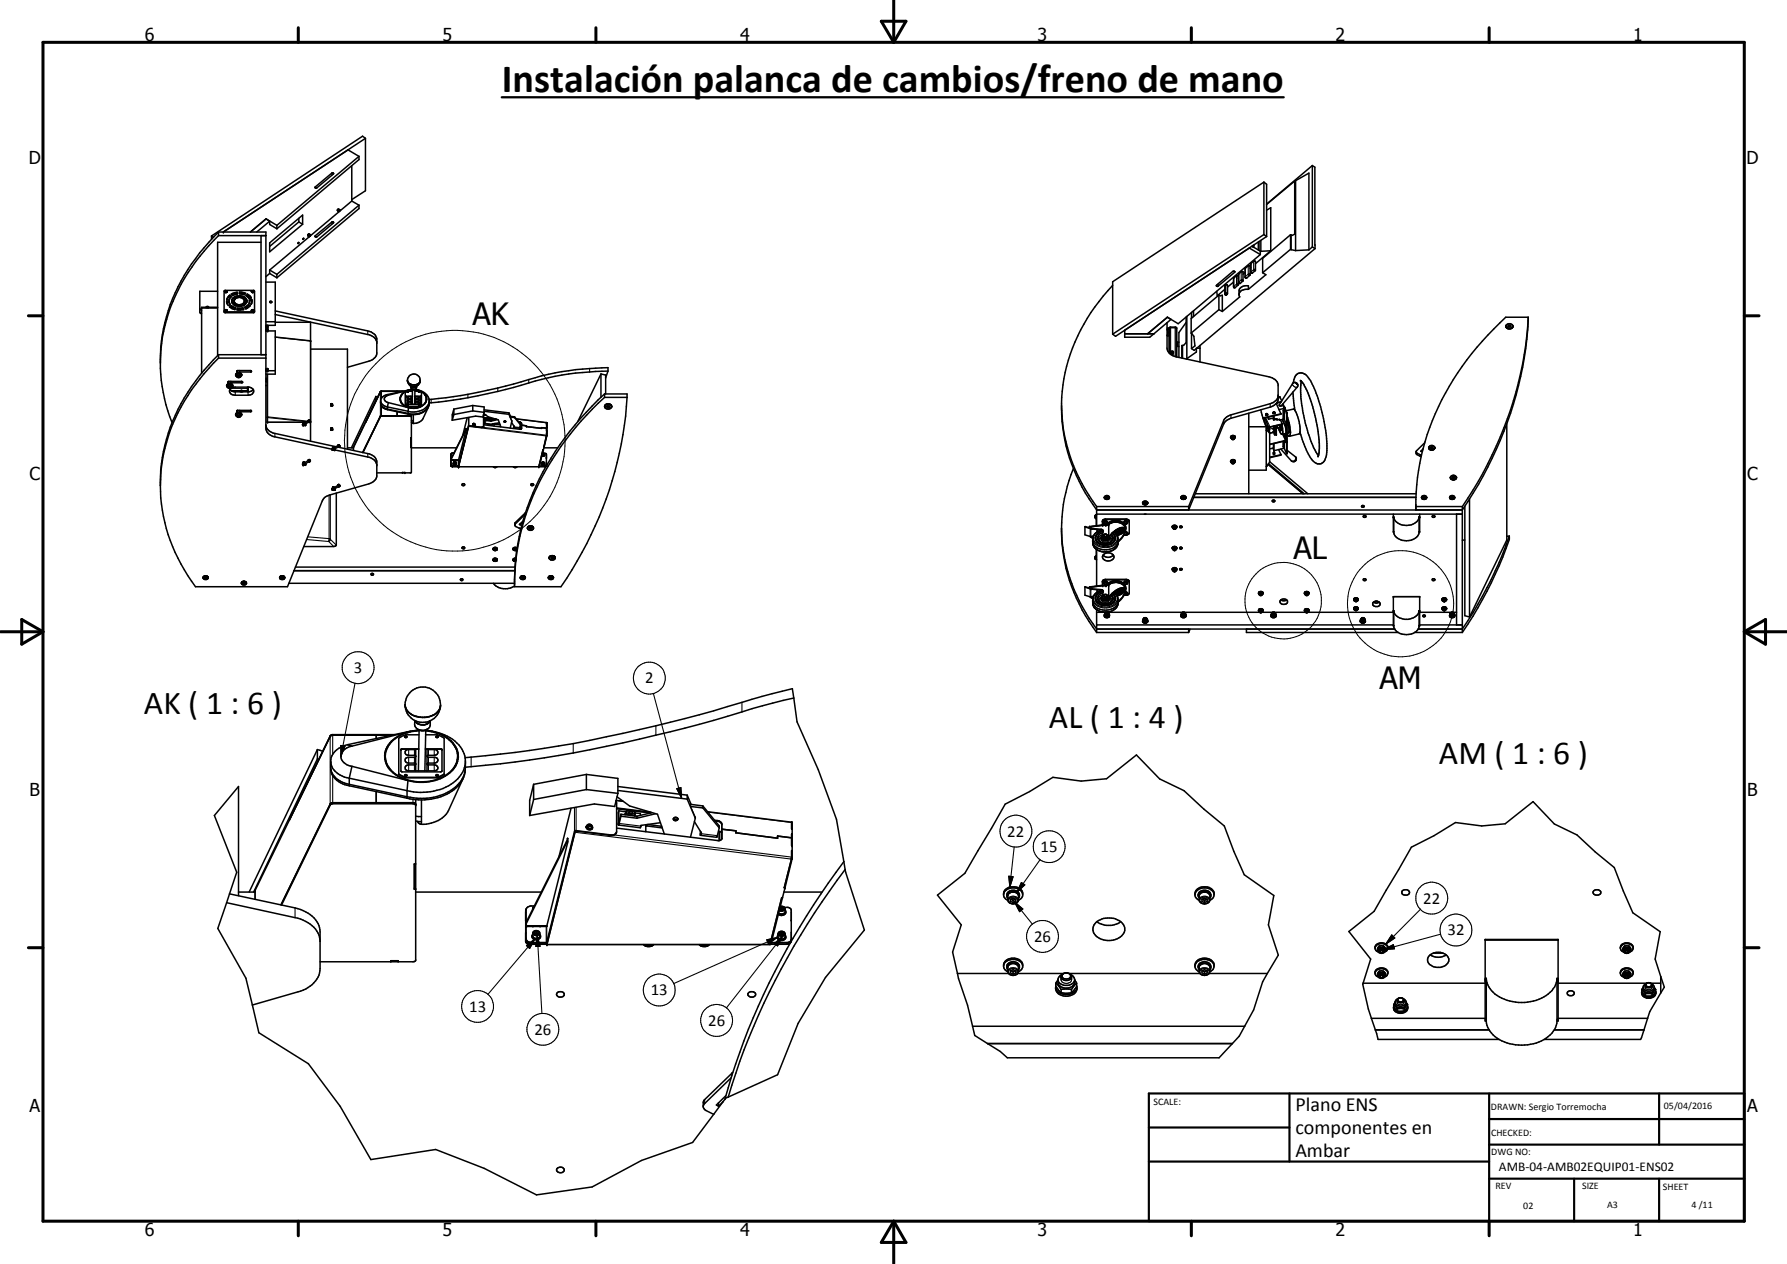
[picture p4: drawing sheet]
<svg xmlns="http://www.w3.org/2000/svg" width="420mm" height="297mm" viewBox="0 0 420 297" stroke-linecap="round" stroke-linejoin="round" font-family="sans-serif">
<defs><g id="words">
<text font-size="9.4" x="118" y="21.5">Instalación palanca de cambios/freno de mano</text>
<g font-size="7.9">
<text x="33.9" y="167.9">AK ( 1 : 6 )</text>
<text x="246.6" y="171.1">AL ( 1 : 4 )</text>
<text x="338.3" y="179.5">AM ( 1 : 6 )</text>
</g>
<g font-size="7.2">
<text x="111.1" y="76.5">AK</text>
<text x="304.1" y="131.4">AL</text>
<text x="324.3" y="162">AM</text>
</g>
<g font-size="4.7">
<text x="304.6" y="261.2">Plano ENS</text>
<text x="304.6" y="266.6">componentes en</text>
<text x="304.6" y="272">Ambar</text>
</g>
<g font-size="4.2">
<text x="34" y="9.6">6</text>
<text x="104" y="9.6">5</text>
<text x="174" y="9.6">4</text>
<text x="244" y="9.6">3</text>
<text x="314" y="9.6">2</text>
<text x="384" y="9.6">1</text>
<text x="6.8" y="38.7">D</text>
<text x="410.6" y="38.7">D</text>
<text x="7" y="112.9">C</text>
<text x="410.8" y="112.9">C</text>
<text x="7" y="187.1">B</text>
<text x="410.8" y="187.1">B</text>
<text x="7" y="261.4">A</text>
<text x="410.8" y="261.4">A</text>
<text x="34" y="290.4">6</text>
<text x="104" y="290.4">5</text>
<text x="174" y="290.4">4</text>
<text x="244" y="290.4">3</text>
<text x="314" y="290.4">2</text>
<text x="384" y="290.4">1</text>
</g>
<g font-size="3.9">
<text x="83.2" y="158.2">3</text>
<text x="151.7" y="160.6">2</text>
<text x="236.8" y="196.6">22</text>
<text x="244.7" y="200.2">15</text>
<text x="334.6" y="212.3">22</text>
<text x="243.2" y="221.4">26</text>
<text x="340.3" y="219.8">32</text>
<text x="153" y="233.9">13</text>
<text x="110.3" y="237.8">13</text>
<text x="125.7" y="243.2">26</text>
<text x="166.5" y="241.1">26</text>
</g>
<text font-size="3.1" x="352.4" y="275.1">AMB-04-AMB02EQUIP01-ENS02</text>
<g font-size="2.4">
<text x="271.2" y="259.7">SCALE:</text>
<text x="350.6" y="260.8">DRAWN: Sergio Torremocha</text>
<text x="391.2" y="260.6">05/04/2016</text>
<text x="350.6" y="267">CHECKED:</text>
<text x="350.6" y="271.4">DWG NO:</text>
<text x="351.6" y="279.3">REV</text>
<text x="372" y="279.4">SIZE</text>
<text x="391" y="279.6">SHEET</text>
<text x="358.1" y="284.1">02</text>
<text x="377.9" y="283.8">A3</text>
<text x="397.7" y="283.8">4 /11</text>
</g>
</g></defs>
<g fill="none" stroke="#000" stroke-width=".35">
<path d="M82.7 39v8.2M84.4 36.7l-19.3 16.3M84.4 36.7v.8l-19.3 16.3M84.4 36.7l-2.6-1.5-29.3 19.3M85.9 32.5v12.3l-3.2 2.1M85.9 32.5l-.7-.5-35.5 23.5M85.9 32.5l-33.4 22M308.6 38.9v19.1M308.6 38.9l-10.8 9.1M308.6 38.9l.5 .4 .1 19.1M49.7 55.5v.8M49.7 55.5l.5 .3"/>
<path d="M51.4 54.5h11.1v46.1a2.3 2.3 0 0 0 2.1 2.1l13.5 2.9M51.4 54.5v.9M51.4 55.4h11.1M51.4 54.5a44 44 0 0 0-13.2 24.2l-.4 2.9-.1 3.5M51.4 55.4a42.7 42.7 0 0 0-13.7 28.2M61.4 55.4v28M61.4 56.9h-10.2v26.7M62.6 51.4l2.5 1.6M62.6 51.4l-3.7 3.1M62.6 51.4l.8 .6M63.4 52v.7l1.7 1.1M63.4 52l-3 2.5"/>
<path d="M63.4 57.1l7.8-6.6v2.2l-7.8 6.5zM65.1 53v.8M70.2 57l.1 .1-.2 .1zM70.3 51.3v.9M70.3 52.2l.9 .5M70.3 52.2l-6.9 5.7M71.3 56l.1 .1-.2 .2zM72.4 55.3l.3 .2 .3-.2M72.6 55l-.2 .3M72.6 55l.3 .1M72.8 55.4v.1M72.8 55.3h.1"/>
<path d="M72.9 55.2l-.1 .3M72.9 55.1l.1 .1M72.9 55.3l-.1 .2M73 55.2l-.1 .1M74.1 55.4l4-3.3 .3 .1-3.9 3.5-.4-.1zM74.1 43.9v.1M74.5 55.7h.1M78.4 40.8l-3.9 3.4h-.4v-.2M78.4 40.8l-.4-.1-3.9 3.2M78.4 40.8h.1M79.5 49.2l-.2 .1 .1 .1M79.6 49.1l-.1 .1"/>
<path d="M79.6 49.1h.1M79.7 49.1l.2 .2-.2 .4-.3-.1 .1-.4M79.7 49.5l.1 .1M79.7 49.6h.1M79.7 49.4l.1 .1M79.8 49.5h-.1M79.8 49.5v.1M82.7 47.2l1.7 1M82.7 47.2l-19.3 16.3M84.4 48.2v.8l-19.3 16.3M84.4 48.2l-19.3 16.3M293.7 58.3l2.6 1.5"/>
<path d="M294.6 57.7v.3l-.2-.1 1.9 1.1v.8M294.7 57.7l.1 .4M295.9 56.9v1.9M296 56.8v2M296.3 59.8l-19.3 16.3-2.5-1.6-4.7 3.9M296.4 56.5v2.6M296.4 59.1l-.1 .1M297.2 42.8v12.3M297.2 55.1l.6 .5M297.2 42.8l.6 .5v12.3M297.2 55.1l-35.6 23.4M297.2 42.8l-35.6 23.4v12.3"/>
<path d="M297.8 55.6l-35.5 23.4-.7-.5M297.8 49.4l1-.6v10.1M298.8 58.9l-2.4 .2M298.8 58.9l-3.6 3.1M303.4 58.6l.2 .1M303.4 55.2l-6.5 5.5v3.4M303.4 58.6l-6.5 5.5M303.4 55.2h.2M303.4 55.2v3.4M303.6 58.7l1 .2M303.6 55.2v3.5M304.4 42.5l-6.6 5.5"/>
<path d="M304.4 42.5v12.5l-.6 .3-.2-.1M304.6 42.5h-.2M304.6 42.5v16.4M304.6 42.5l3.2-1.8v18M307.8 58.7l-3.2 .2M308.6 58l-.8 .7M308.6 58l.6 .4M309.2 58.4l-28.4 23.9-.6-.4M47 72.5l.4 .4M47.4 72.3h3.8M48.5 72.3h.1M48.5 72.2h-1.1v15.6"/>
<path d="M48.5 72.3a.3 .3 0 0 1 .3-.3 .3 .3 0 0 1 .3 .3M48.6 72.3h.1M48.8 72.1l.1 .2M48.8 72.2l-.2 .1M48.8 72.2l.1 .1M48.8 72.1l-.2 .2M48.8 72.1v.1M48.9 72.3h-.1M49.1 72.2h2.1M51.2 68.5h-4.2v4.8l.2 .4h.2M52.7 73.1l.2 .2 6.9-.1M52.8 68.3h7v5.1h-7z"/>
<path d="M52.8 73l.2 .2M52.9 72.9v.2M52.9 72.9l.3-.1 .2 .1M52.9 72.9h-.1M52.9 68.5l.1 .2M52.9 68.7h.3M52.9 73.2h.1M53 73.2h.2M53 68.7h.1M53 68.7l.4-.2-.1 .2M53.1 73h.1M53.1 72.9v.1"/>
<path d="M53.1 73h-.1M53.1 68.5h.1M53.1 72.9h.1M53.1 68.5h-.1M53.2 68.5h-.1M53.2 68.5v.1l-.2-.1M53.2 68.5h.1M53.2 72.9v.1M53.3 71v-.3h.6l.1 1M53.3 71h.6l.3 .6-.5 .2zM53.4 68.4v.1M53.4 73.1l-.2 .1"/>
<path d="M53.4 68.5v.2h-.3M53.4 70.3v.1M53.4 71v.4M53.4 72.9v.1M53.4 68.5l-.5-.1v.3M53.4 73l-.2 .2M53.8 69.6l.2-.2 .4 .2-.5 .9-.6-.1zM53.8 69.8h.5M54 69.4v.2M54 69.6l.3 .2M54 69.6l-.6 .8M54.3 69.1l1.4-.4 .1 .4-1.1 .4z"/>
<path d="M54.4 71.8l1 .5-.2 .5-.6-.3M54.4 71.8v.3M54.4 72.1l1 .4M54.4 71.8l-.4 .3 .6 .4M54.4 72.1l-.3 .2M54.5 71v-.3h.6v.5M54.5 71h.6M54.6 72.5l-.2-.4 .2 .4M54.7 71l-.1 .1M54.7 70.1l.2-.2 .5 .3-.3 .4-.6-.1zM54.9 71.5l.5-.2 .5 .2-.2 .4zM54.9 69.9v.2"/>
<path d="M54.9 70.1l.3 .3M54.9 70.1l-.3 .4M55.1 70.9l.1 .3-.5 .2-.2-.4M55.1 69.8l.9-.3 .1 .4-.6 .2zM55.3 69h.5M55.4 71.3v.2M55.4 71.5l.4 .3M55.4 71.5l-.3 .2M55.7 69.8h.3M55.7 69.8l-.4 .1M55.7 68.7v.2M55.7 68.9l.1 .2"/>
<path d="M55.7 68.9l-1.2 .4M55.8 72.4v.2M55.8 72.6v.3M56 69.5v.2M56 69.7v.2M56 69.7l-.3 .1M56.1 71.6v.2M56.1 71.8l-.1 .2M56.3 69h.9M56.3 69.8h.5M56.3 68.6l1.5 .3-.3 .4-1.2-.3zM56.3 69.5l.9 .1-.4 .4-.5-.1z"/>
<path d="M56.3 69.7l.8 .1M56.3 68.8l1.3 .3M56.7 71.5l-.6 .1M56.7 71.8h-.6M56.7 71.5v.3M56.7 71.5l.2 .4-.3 .1h-.6l.1-.4M56.7 71.8l.1 .2M56.8 71.5l.5-.3 .5 .2-.6 .5zM57.1 70.1l.3-.3 .5 .5-.5 .2zM57.1 72.3v.3M57.1 72.6l.1 .2M57.1 72.3l.2 .5-1.1 .1-.5-.1 .1-.4"/>
<path d="M57.1 72.3l-1.3 .1M57.1 72.6h-1.3M57.3 71.4l-.3 .2M57.3 71.2v.2M57.3 71.4l.4 .1M57.4 69.8v.2M57.4 70l-.2 .2M57.4 70.6l.7-.1-.2 .7-.5-.2zM57.4 70l.5 .4M57.5 72.2l.9-.6 .5 .2-1.1 .8zM57.5 70.7v.3M57.6 70.8l.4 .3"/>
<path d="M57.8 69.5l.4-.4 .5 .4 .4 .5-.6 .1zM57.9 72.5l.3-.5-.2 .5M58.1 70.7l-.6 .1M58.2 69.8h.5M58.2 69.1v.2M58.2 69.3l-.3 .3M58.2 69.3l.8 .8M58.4 71.6v.2M58.4 71.8l.3 .2M58.4 71.8l-.8 .6M58.7 70.9l-.2 .4 .6 .2 .2-.6M58.7 70.7l-.1 .7"/>
<path d="M59.1 68.5l.2-.2 .4 .2M59.1 68.5l.2 .2M59.1 70.6v.8M59.1 73l.5 .2M59.1 73l.1 .1M59.2 72.9h-.1M59.2 68.4l-.1 .1M59.2 68.6l.1 .1M59.2 70.4l-.6 .1 .1 .2M59.2 70.6l-.5 .1M59.2 70.4v.2M59.2 70.4l.1 .5"/>
<path d="M59.2 70.6l.1 .3M59.2 68.7h.3M59.3 73.2h.1M59.3 68.7h.3M59.3 68.5h.2M59.4 73h.1M59.4 72.9h.1M59.4 72.9v.1M59.4 73h-.1M59.4 68.5h.1M59.4 68.5h-.1M59.5 68.5h-.1"/>
<path d="M59.5 68.5h.1M59.5 72.9v.1M59.5 73h.1M59.6 73.2h-.1M59.6 68.7h.1M59.7 68.4v.1M59.7 68.6l-.1 .1M59.7 72.9l-.4-.1-.2 .2M59.7 68.5v.1M59.7 72.9v.1M59.7 73l-.1 .2M59.8 73.2h.1"/>
<path d="M59.8 73.1v.1M62.5 66.3h2.2v10.2h-2.2M62.5 75.6h2.2M62.5 77.8h.1M62.5 76.8h.1M62.5 76.5h.1M62.5 77.7h.1M62.5 77.4h.1M62.6 76.5v.5h.3v-.5M62.6 77.3h.3v.5h-.3zM62.9 77.8h1.8v10.1h-2.2M63.4 63.5l1.7 1"/>
<path d="M63.4 64.3l1.7 1M63.4 64.3l-.9 .7M63.4 63.5v.8M63.4 70.9l.4-.1 .1 .2-.4 .1zM64.7 73.1l21.8 4.7a2.57 2.57 0 0 1 2.1 1.7v3.7l-.4 .8-.5 .5-1 .4-5 1.4M64.7 73.9l21.8 4.7a2.45 2.45 0 0 1 2.1 1.7M64.7 75.7h8.3v4.4M64.7 79.2l8.3 .9M65.1 64.5v.8M261.6 67.1a41.2 41.2 0 0 0-12 29.3 39.9 39.9 0 0 0 8.2 22.6M264.4 77.6v1.6h5.9l1-.8M264.4 78.4h6.9"/>
<path d="M274.4 75.8v6a2.53 2.53 0 0 0 2.2 2.1l22.6 4.9 .8 .7 .5 .8v3.7l-.4 .8M274.4 77.1h.5M274.4 78.8l.5 .1M274.9 77.4l-.5 .1M275.3 75.1l-4 3.3M278.9 74.5v6l-.6 .7h-.3M278.9 75.8l-1.7 2.3v5.9M279 74.3v10M280.1 78.3l.6 .7 .3 2.3-.8 .6M280.2 73.4v1.4M280.2 78.4v3.5M280.6 73.1v1.3"/>
<path d="M286 67l3.9-3.2h.5l-4.1 3.5-.3-.1zM286.6 72.8l.8 .4M286.6 69.3l.3 .2 .5-.1v3.8M286.6 69.3v3.5M286.6 72.8l-6.5 5.5M286.6 69.3l-6.5 5.5v3.5M288 67.1l.3-.2 .3 .2v1.9l-.3 .3-.3-.2zM288 68l-1.8 1.5-.1-1M290 66.3l-1.4 1.2M290.1 65.3l.7-.5h.3v2.2l-.7 .6-.4-.2zM290.2 63.8h.1M291.2 65.3l-.1 .1"/>
<path d="M291.3 64.3l.6-.5 .4 .1v2.1l-.8 .6-.3-.2zM292.7 64l-.4 .4M292.8 63l.8-.6 .3 .2v2l-1 .8-.2-.3zM293.5 68v-.8a1.74 1.74 0 0 0-2.2 1.2l.2 1.4-4.1 3.4M293.5 68a1.71 1.71 0 0 0-2.2 1.1M294.1 62l.7-.7 .4 .1v2.1l-.8 .7-.3-.1zM294.1 62.9l-.2 .1M296.9 64.1l.7 .5-4.1 3.4M354.1 76.5a.9 .9 0 0 1 1.6 0M354.1 76.5l.1 .5M354.1 76.5a.82 .82 0 0 0 .7 .7 .82 .82 0 0 0 .9-.5M354.2 77l.6 .3"/>
<path d="M354.7 76.4l-.2 .2 .2 .2 .5-.2-.2-.2M354.7 76.6l-.1 .2M354.7 76.4v.2M354.7 76.6h.3M354.7 76.4h.3M355 76.4v.2M355 76.6l.2 .2M355.5 77l-.5 .3M355.7 76.5v.1a.88 .88 0 0 1-.7 .7 .88 .88 0 0 1-.9-.5M355.7 76.5l-.1 .5M359.3 74.5a86.3 86.3 0 0 1-15.5 45.3h-86a39.8 39.8 0 0 1-8.2-24.5M359.3 74.5a86.9 86.9 0 0 1-15.5 44.5"/>
<path d="M359.3 74.5h-5.3a63.5 63.5 0 0 0-20.2 34.3l-.7 5.1-.2 5.9M37.7 84.5a38.3 38.3 0 0 0 2.8 14.8M51.4 83.4a43 43 0 0 0-13.4 25.6 39.5 39.5 0 0 0 8 28.9h21.6l8.5-20.7 .4-.4 1-.5 9.2-2.6a2.59 2.59 0 0 0 1.9-1.7v-3.7a2.41 2.41 0 0 0-2.1-1.7l-7.1-1.5M51.4 83.4v.8M51.4 83.4h11.1M51.4 84.2h11.1M51.4 84.2a43 43 0 0 0-13.4 25.5l-.2 1.5M53.3 90.7l.4 .4M53.3 90.7a.73 .73 0 0 1 .7-.6 .73 .73 0 0 1 .7 .6M53.3 90.5v.2M53.4 90.4l.5-.2 .7 .2M53.7 90.6l.2-.2 .5 .2-.1 .6h-.5z"/>
<path d="M53.8 89.6l-.2 .2 .2 .2M53.8 89.6h3l.3 .2M53.8 89.7v.4M53.8 91l.2-.1 .2 .2-.2 .1zM53.9 90.9l.1 .1M54 91v.2M54.1 91.5l.5 .4 .5 .2h3.5l.4-.2 .5-.4M54.1 91.4l.9-.4h3.6a.98 .98 0 0 1 1 1.1 .98 .98 0 0 1-1.3 .8h-3a1.01 1.01 0 0 1-1-.3 1.01 1.01 0 0 1-.2-1.2zM54.2 90.9l-.2 .1M54.3 89.6v.5M54.4 91.8h2.1M54.7 90.6l-.1 .3-.3 .2"/>
<path d="M55.4 97.4l.4 .5M55.7 97l-.3 .5M55.7 97.1l-.3 .2M55.7 97.1h.9M55.7 97.8l.1-.5 .5-.1 .2 .3v.4M55.7 97.8h.1M55.7 97.8l.4 .3 .4-.2M55.8 87.6a.52 .52 0 0 0-.4 .5 .52 .52 0 0 0 .4 .5M55.8 87.9h.6l.1 .6-.3 .2-.5-.2zM55.8 96.9l-.1 .1M55.8 96.9l.8 .1M55.8 87.6l.8 .1 .2 .4"/>
<path d="M55.9 87.4l-.2-.2 .2-.1h3l.2 .1-.1 .2h-2.7M55.9 96.8l-.2-.2 .1-.2h3.2l.1 .2-.2 .2h-2.6M55.9 87.1v.5M55.9 96.4v.5M56 97.7h.3v.2h-.3zM56 88.4l.1-.1 .2 .3h-.2zM56 88.4l.1 .1M56 97.7l.1 .1M56.1 88.5v.1M56.1 97.8v.2M56.2 88.4l-.1 .1M56.2 97.7l-.1 .1"/>
<path d="M56.3 87.1v.5M56.3 96.4v.5M56.5 92.1l.2-.4 .4 .2v.2M56.6 97.1l.2 .2M56.6 97l.2 .5-.3 .4M56.6 92h.3M56.7 87.9a.78 .78 0 0 0-1.3 .2M56.8 91.8v.1M56.8 87.9v.2M56.8 91.8l-.2 .2M56.8 91.8l.1 .2M56.8 91.9l-.2 .1"/>
<path d="M56.8 91.9l.1 .1M56.8 97.4v.1M56.8 88.1l-.3 .5M57.1 89.8l-.2 .2h-2.6M57.1 89.8h.1M57.1 91.8h1.1M58.2 91v1.1M58.4 91v.7l-.2 .2M62.5 87h.1M62.5 99.8a2.3 2.3 0 0 0 2.1 2.1l14.4 3.1M62.5 88.9h.3M62.5 90.6h.3"/>
<path d="M62.5 89.7h.3M62.5 87.1h2.2M62.5 86.7h.1M62.5 89.5h.3M62.5 89.2h.3M62.6 87.1v-.5h.3v.5M62.8 87.9v11.3h8.6M71.2 99.7l.1 .2M71.2 99.7h.1M71.2 99.6h.1M71.2 99.7l.1 .1M71.2 99.6v.1"/>
<path d="M71.2 99.9h.3M71.3 99.8v.1M71.3 99.7v.1M71.3 99.7h-.1M71.3 99.7l.2 .2M71.3 99.6v.3M71.3 99.2v.4M71.3 99.6l.2 .3M71.3 99.4l.4 .3M71.3 99.6h-.1M71.3 99.4v.1M71.3 99.4l.2 .2"/>
<path d="M71.4 99.2l.4 .6-.1 .2-.2-.1M71.4 99.2l.4 .4v.4M71.5 99.6l.1 .3M71.5 99.6l.2 .2M71.6 99.2h.3M71.6 99.9h-.1M71.7 99.8l-.1 .1M71.7 99.8l-.2 .1M72.5 98.8l.3-.1 .2 .4-.3 .1zM72.5 98.8l-.1 .1M72.5 98.9l-.8 .5M72.6 99.2h.1"/>
<path d="M72.7 99.1l-.9 .5M73 99.2v4.5M73 80.1l.1 19.1h-.6M73.1 82h8.6v23.6M77.8 95.4h.4M77.8 95.2v.2M77.8 94.9v.5M77.8 94.9l.3 .1M77.8 95h.1M77.8 95l.2 .1 .2-.1M78.1 94.9h.1M78.1 94.9l.1 .1"/>
<path d="M78.1 95h-.2M78.2 95.2v.2M78.2 95v.4M86 99.1v.1M88.4 94h.1M88.4 94l-5.4 11.2M88.4 93.2l.4 .1M88.4 93.2v.8M88.4 93.2l-5.8 12M89.4 97.8l7.2-.1 .1 .2M89.4 97.8l-4.1 8.5M89.4 92l-6.3 13.2v.6"/>
<path d="M89.5 94.2a1.69 1.69 0 0 0 1.6 1.9l4.9 1.1a4.2 4.2 0 0 0 4.8-1.8l.1-.4M89.5 92l-.1 .1M89.5 97.8l7.2 .1M89.5 97.8l-.1 .1M89.5 94.9a1.61 1.61 0 0 0 1.6 1.4M89.7 91.9l-.2 .1M90.9 92.8a1.44 1.44 0 0 0-1.4 1.5 1.44 1.44 0 0 0 1.6 1.3M90.9 92.8l.4 .1M91.1 96.3l4.9 1M91.1 95.6v.7M91.1 95.6l4.9 1M91.3 92.9a.91 .91 0 0 0-.8 1.2l.8 .5"/>
<path d="M91.3 94.6l4.7 1.2M91.3 94.6l-.2 1M93.4 91.9v.3M93.4 96.8v.9M94.1 93.8l.4 1.1M94.1 93.5v.3M94.1 93.8l.1 .3M94.1 94.1l.1 .3M94.3 94.6a2.68 2.68 0 0 0 1.7 1.2M94.5 92.7l-.3 .5M94.9 91.9l-5.5 .1M95 92.2a1.7 1.7 0 0 0-.9 1.3"/>
<path d="M95.1 92.2a1.88 1.88 0 0 0-1 1.9M95.3 95.2l.5 .4M95.8 95.3l.2 .1zM95.8 92.1h.2zM95.8 92.1h.1M95.8 95.6h2.7M95.8 89.6l.2 .4M95.8 89.6a1.48 1.48 0 0 1 1.6-1.7 1.48 1.48 0 0 1 1.3 1.9M96 97.3l1.2 .2M96 96.6v.7M96 95.4h-.1M96 91.7l-1 .5"/>
<path d="M96 91.7l-5.1 1.1M96 95.8v.8M96 90l.2 .2M96 90a1.7 1.7 0 0 0 1.9 .4M96.1 93.2l-.3 .2 .1 .2 .8 .1M96.5 90.3l.8 .2 .6-.1M96.6 90.7v.5l.2 .2M96.7 97.9v.1M96.7 93.7v.1M96.7 91.6l-.7 .1M96.7 90.8h.1M96.7 90.7v.1"/>
<path d="M96.7 93.8l-.9 .2 .2 .3 .7 .1-.8 .1-.1 .4 2.4 .1 .4-.2-.1-.3-.8-.1M96.7 93.2v1.8M96.7 97.4v13.6l-.1 .1h-8M96.7 98.8h.5M96.7 99.2l.5 .1M96.7 90.8l.3 .3h.6M96.8 91.4l.2 .1M96.9 99.3l.3 .2M97 93.1l-1.5 .1v1.8h3.4v-1.8l-1.4-.1M97 91.9h-1.2l-.5 .3v3.1l.2 .2M97 93.2h-1.5M97 91.6l-1.2 .2-.7 .4"/>
<path d="M97 91.5l.6 .1M97 91.6l-5.7 1.3M97 91.5l-.1 3.5M97.5 93.2h1.4M97.6 91.9h.9l.6 .3v3.1l-.6 .3M97.6 91.6l.3 .1M97.6 91.6a2.99 2.99 0 0 1 3 4.3 3.9 3.9 0 0 1-3.4 1.6M97.6 91.6l-.1 3.4M97.7 93.2v1.8M97.7 91.4l-.1 .2M97.7 91l-.1 .1M97.8 94.3l-.1 .1"/>
<path d="M97.9 90.9l-.3 .2M97.9 90.8h.1M97.9 91.7l.9 .2M97.9 91.6l.9 .3M97.9 90.8a.69 .69 0 0 1-.3 .7 .69 .69 0 0 1-.8-.1M97.9 90.8l-.1 .1M98.1 90.3l-.2 .1M98.2 93.2l.3 .1M98.4 95.8l-1.3 .1-.8-.1M98.4 90.2l-.5 .2M98.4 92.1h.2zM98.4 95.4h.1"/>
<path d="M98.5 92.1h.1M98.5 95.3l.1 .1h-.2zM98.5 95.5l-2.7 .1M98.5 93.3h.1M98.5 95.5v.1M98.5 93.3v.3l-.8 .2 .8 .1v.4l-.8 .1M98.6 92.1h.1M98.7 89.8l-.3 .4M98.8 91.9l.6 .3M98.8 89.7l-.1 .1M98.8 89.5a1.5 1.5 0 0 1-1.5 1.4 1.5 1.5 0 0 1-1.5-1.5v.2M99.1 95.2l-.6 .3"/>
<path d="M99.4 92.2l.5 .6M99.4 92.2l.8 1.1M99.9 92.7l.4 .8M100.1 94.5l-.5 .5-.8 .6M100.1 93l.1 .3M100.2 93.3a2.42 2.42 0 0 1-2.9 2.7 3 3 0 0 1-3.1-1.9M100.2 93.3a1.61 1.61 0 0 1-.3 1.6M100.2 93.9v.3M100.7 95.6l-1.4 3-.7 .6-1.4 .3v-2M100.9 94.2a3.3 3.3 0 0 1-3.5 2.6l-1.4-.2M106.7 96.1l-.4 1.4v1.3M106.7 97.4l-.4 1.4"/>
<path d="M106.7 96.1v1.3M109.8 98.2l-1 4M111.2 95.3l2.6 .3v1.3M111.2 95.3l-4.5 .8M111.2 96.6l-4.5 .8M111.2 95.3v1.3M111.2 96.6l2.6 .3M111.2 99.8l.4 .1M111.2 99.8l.1 .1M111.2 99.7l.2 .2M111.2 99.6v.2M111.2 99.7h.1"/>
<path d="M111.3 99.8l.1 .1M111.4 99.6h.1M111.4 99.7h.1M111.4 99.6l.1 .1M111.5 99.9l.2-.1-.2 .1M111.5 99.7h.1M111.5 99.6l.2 .3M111.5 99.6l-.1-.1-.2 .2M111.5 99.6v.1M111.6 99.8l-.3 .1M111.7 99.9h-.3M111.7 99.9h-.1"/>
<path d="M113.7 97.5v2.7l-.2 .2-3.3-.3M113.7 98.2l2.9 .4M113.7 99.8l8.7 1.1M113.7 98.1l2.9 .4M113.7 97.5h.5M113.7 97.2l1.1 .8 2.4 .7 .6 1.6M113.8 96.6l5.9 .8M113.8 96.3l5.9 .7M113.8 96.9l-.2 1.1-1.8-.2-5.5 1M113.9 99.3v.1M114.1 98.8l-.2 .8M114.1 98.7l-.2 .6"/>
<path d="M114.1 98.7v.1M114.1 98.8l1.3 .2M114.1 98.7l1.3 .1M114.5 98.5l-.1 .2M114.5 98.5l-.6-.1v1.2M114.7 98.3l-.2 .2M114.8 98.6h.2M114.8 98.6h.1M114.8 98.4v.2h.3v-.2M114.8 98.4h.3M114.8 98.4v.2M115 98.6v.1"/>
<path d="M115.1 98.4l-.1 .2M115.1 98.3l.2 .2-.1 .3M115.1 98.3l1.5 .3M115.3 98.6h.4v.2M115.4 98.8v.2M116.2 99.7l1.3 .1M116.2 99.6v.5M116.3 99.5l1.2 .2M116.7 98.5l-1.3 .3M117 98.6l-1.6 .4M117.4 99.4l-1.6 .2-.1 .2-1.8-.2M118.5 99l.1 .2 .3-.2"/>
<path d="M118.5 99.1h.1M118.7 98.9l.2 .1M118.8 98.9l-.3 .2M118.9 99l-.3 .1M119.7 97.4l.6 1.6M119.7 97l.3 .8M119.7 97v.4M120 98l1 .1M120 97.8l1 .2M120.3 99.3l.6 .9-.1 .3M120.3 98.9v.1M120.3 99l-.3 1.6"/>
<path d="M121 98v.1M121 98l1.4 1.8M121 98.1l1.4 1.7M121.4 98.4l7.1 .9M122 99.2l.4 .1-.3-.1M122 99.2h.2M122.4 99.8l-.2 .8-1.4-.1M122.4 99.2l.2 .2M122.6 99.4v.1M122.6 99.4v1.4M122.6 99.9l1.2 .2v.1l3.5 .5v-.2l1.2 .1M122.6 99.9h.1"/>
<path d="M128.5 99.3l.1 .6M128.5 99.3l.1 .1a13.1 13.1 0 0 1-.6 5.5M141.3 87.9l-5.4 11.1M141.3 87.9l1.1 .2v4.5M141.3 87.9v5.4M142.1 92.6v.8M142.1 92.6h5.3v.8M142.1 93.4a63.3 63.3 0 0 0-20.2 34.3l-.7 5.1-.2 5.1h10.9a87.4 87.4 0 0 0 15.5-44.5M142.1 93.4h5.3M142.1 92.6a66.3 66.3 0 0 0-18.7 28.3M142.2 95.3v.2M142.3 95.3a.9 .9 0 0 1 1.5 .3 .78 .78 0 0 1-.9 .6 .78 .78 0 0 1-.6-.9z"/>
<path d="M142.3 95.2a.84 .84 0 0 1 .8-.3 .84 .84 0 0 1 .7 .6M142.7 95.5l.1 .1M142.8 95.8l-.1-.2 .1-.2h.4l.1 .2-.1 .2M142.8 95.6h.4M142.8 95.6v.2M142.8 95.8h.4M142.9 87.2v-.8a68.5 68.5 0 0 0-22.2 3.9 114.7 114.7 0 0 1-19.8 3.6M142.9 87.2l-.5 1.6M142.9 87.2a69.1 69.1 0 0 0-22.2 3.9 109.5 109.5 0 0 1-19.8 3.6M143.1 94.9a.63 .63 0 0 0-.7 .2 .63 .63 0 0 0-.1 .7M143.2 95.6v.2M143.2 95.5v.1"/>
<path d="M143.3 95l.5 .3v.2l-.1 .3M274.9 82.9v-5.8l.2-.2h1.3l.3 .2v6.8M275 83.1v-6l1.4-.1 .1 .1v6.7M275.4 83l.1-.2 .4 .3M275.4 83l-.1 .1M275.4 83v.1M275.4 83.1l.1 .1M275.4 83l.3 .1M275.4 83.1h.1M275.5 83.2h.2M275.5 83l.2 .1M275.5 83l-.1 .1"/>
<path d="M275.6 82.5l-.3 .1v.5l.4 .1 .2-.1M275.6 82.5l.3 .1v.5M275.6 82.9l.1 .1-.1 .2M275.6 82.6l-.3 .1M275.6 82.6l.1 .1M275.6 82.5v.1M275.7 82.7l.1 .1M275.7 82.7l-.4 .1M275.7 82.7h.2M275.8 82.8h.1M276.7 81.2l.1 .2M276.8 80.4v1"/>
<path d="M276.8 80.4l-.1 .2M276.8 81.4h.4M276.8 80.4h.4M278 81.2v3M278 81.2h-.1v2.9M279 84.3h-.1M282.1 81.2v3.8M282.1 81.8h-.8v.9l-2.3 1.6M293.6 97.1v18.9M296.4 96.3l1.3 4M297 98.5l1.5 3.3M297.1 98.3l.4 1.1"/>
<path d="M297.4 98.2l.8 2.3M297.7 97.2h.3v.3l-.2 .1-.2-.2zM297.8 97.3h.1zM297.9 97.3l-.1 .1M298.1 98.1l.2 .4M298.3 98v.5M299.3 96.9l.3-.1 .2 .3-.4 .1zM299.4 98.2l.1 .4M299.5 97.7v.5l-1.2 .3M299.5 96.9h.1M299.5 98.4v.3M299.5 98.6l.8-.2v.3"/>
<path d="M299.5 97.7v.9M299.6 96.9h.1M299.6 96.9h-.1M299.6 98.6l-.1 .1M299.8 98.5l-.3 .2M299.9 98.5l-.1 .1M300.1 94.8l-1.4 .9-9.3 2.6-1.4 .9-8.5 20.6v-.8M300.1 94.8v.1M300.1 98.4l.2 .3M300.2 100l.1 .1M300.3 98.7l.6-.1v.1M300.4 94.6l-.3 .3 1 2.3"/>
<path d="M300.4 94.7l-.3 .1M300.5 93.2l-.4 .8-.8 .6-9.9 2.9-1.4 .9-8.5 20.6M300.5 93.3h.4l.5 .9M300.8 98.6l.1 .1M300.8 99.9l.1 .5-.8 .3M300.9 99.9l.1 1.3M301.1 98.7l.3 1M301.1 97.2v.2l-4.1 .9M301.1 97.2l-4.1 1M301.2 99.8l.1 1.3M301.2 94.5l-.8 .2M301.3 94.4l-.9 .2"/>
<path d="M301.4 99.7h.1M301.4 99.7l-3 .7v.9M301.4 99.7l-2.9 .7v1.2M301.4 99.7v.4a2.45 2.45 0 0 1 0 2M301.4 99.6v.1M301.5 98.6l.6 1.3M301.5 95l.5 1M301.6 95l.9 2M301.7 94.9a6.2 6.2 0 0 1 .9 4.8M301.7 98.5h.1M302 96v2.5h-.2v-2.1h-.1v2.2l-.8 .1M302 96l-1.3 .3"/>
<path d="M302 95.7l.2 .3M302.2 99.9v.3a2.32 2.32 0 0 1-.1 2.1l-.3-.3M302.4 96.5l1.8-.4a8.3 8.3 0 0 1 1.3 5.8l-2.3 .6M302.5 97v2.7l-.4 .2M302.5 99.8l-.4 .1M302.5 97.1h.1M302.5 99.8h.1M302.5 99.8v6.8M302.5 99.9h-.2l.2 .1M302.6 99.7l-.1 .1M302.6 99.7v.1M302.6 97.8a9.1 9.1 0 0 1 .7 4.6l-.3 .1-.4-.5"/>
<path d="M302.6 98.4l.5 2.2M302.6 98.6l.5 2.3v.7M302.6 99.8v4h-.1M304 92.1l.4 4.3M304.1 90a.7 .7 0 0 1 .9 .1 .7 .7 0 0 1 0 .9l-3.7 4.4-.5-.1v-.1zM304.1 90a2.18 2.18 0 0 1 1.7-2.4 2.26 2.26 0 0 1 1.8 1.2 31.8 31.8 0 0 1 4.1 12.3 14.8 14.8 0 0 1 0 6.4l-.3 .8a1.65 1.65 0 0 1-2.8-.1l-1.4-2.4-1.6-4.2M304.2 89.9h.1M305.8 89.4l.2 .3M306 89.6a26.9 26.9 0 0 0 1.2 11l1.2 3.6 1 2.1 .6 .8M306 89.7a21.6 21.6 0 0 1 3.3 8.3l.9 5.6v2.7l-.3 1M354.3 99.6v27.3l-8.8 18.1M37.7 113.3v.8"/>
<path d="M71.2 109l.1 .3M71.2 109l.2 .1v.2l.3-.2M71.2 109h.1M71.2 109.1h.1M71.2 109l.2 .1-.1 .2M71.2 109l.1 .1M71.3 109.1v.2M71.3 108.8l.2 .4M71.3 108.6h.1a.53 .53 0 0 1 .4 .7h-.3M71.3 108.6h.2M71.3 108.6v.3M71.3 108.8h.1"/>
<path d="M71.3 108.9h.1M71.3 108.9h-.1M71.3 108.8l.4 .2M71.4 108.9l.1 .1M71.5 109l.1 .3h-.4M71.5 108.6l.3 .7M71.5 109l.1-.1 .1 .2M71.7 109.1l-.1 .1M72.5 108.1l.2 .1v.4M72.5 108.1l-.1 .1M72.5 108.1l.2-.1 .2 .2v.3l-.2 .1M72.5 108.2l-.8 .5"/>
<path d="M72.6 108.5l.1 .1M72.7 108.5l-.9 .5M77.8 100.8v.3M77.8 101.1h.4M77.8 100.6v.5M77.8 100.7h.3M77.8 100.6l.3 .1M78.1 100.5l.1 .1M78.1 100.5l-.3 .1M78.1 100.5v.2M78.1 105.5l.2 .2M78.1 114.9l.2 .2"/>
<path d="M78.1 105.6h.1M78.1 114.9h.1M78.1 114.9l.3-.1 .1 .3M78.1 114.9l.1 .2M78.1 105.5v.1M78.1 105.6l.1 .1M78.2 100.8v.3M78.2 114.8l-.1 .1M78.2 114.8h.1M78.2 100.6l-.1 .1M78.2 100.6v.5M78.2 114.7h.4"/>
<path d="M78.2 114.5v.2M78.2 105.4l.1-.3h.2l.3 .4-.1 .4M78.2 114.7h.1M78.2 105.4h.1M78.2 105.4h.4M78.3 105.7l-.1 .1 .2-.1-.3-.2 .1 .3h.3M78.3 105.4l.2 .2-.1 .2v-.2l-.3-.1M78.3 114.8l.1 .3M78.3 115.1h.2M78.3 114.4l.2 .1M78.3 105.4l-.1 .1M78.3 105.3l.2 .2"/>
<path d="M78.3 114.9l.1 .2M78.3 114.6l.2 .2M78.4 105.1l.3 .4v.4M78.4 115.1h-.1M78.5 114.4l-.3 .1M78.5 114.4l.3 .8M78.5 115.1l.3 .1M78.5 105.8l.2 .1M78.5 105.5l.1 .2M78.5 114.8l.1 .3M78.5 114.7l.1 .1M78.5 105.4l.1 .1"/>
<path d="M78.5 105.3v.1M78.6 114.8v.1M78.6 114.5l.2 .2v.5M78.6 114.7l-.1 .4M78.6 115.1h-.1M78.6 114.7l-.1 .1M78.6 105.4v.3M78.6 105.7l-.1 .1M78.6 105.4l-.1 .1M78.8 105.7l8.1 1.8 .7 .3a1.94 1.94 0 0 1 1 1.3M79.1 115.9l-.1 12.3-.5 .2h-7.1M79.4 104.6l.3 .5"/>
<path d="M79.4 114l.2 .1 .1 .3M79.4 104.6v.2M79.4 114v.1M79.4 104.7l-.8 .5M79.4 114.1l-.8 .5M79.5 105l.1 .1M79.5 114.4h.1M79.6 105.1h.1M79.6 105l-.8 .5M79.6 104.5l-.2 .1M79.6 104.5h.1M79.6 114.4h.1"/>
<path d="M79.6 114.3l-.8 .5M79.6 113.8l-.2 .2M79.6 113.8h.1M79.7 113.8l.2 .3-.2 .3M79.7 104.5l.2 .3-.2 .3M81.7 105.2h1.4M94.6 111.1h.6M96.7 105.2h10.6M96.7 102.9h-.1v2.1h.1M106 109.3l.5 .3 1.3-.1M106 109.4l.4 .2M106 109.4l.2 .2h1.6"/>
<path d="M106 107.7l.1 .1M106 109.2l.2 .3M106.1 106.7l.1-.2 .6-.1-.2 .3M106.1 106.7l-.1 2.7M106.1 106.7l-.1 1M106.6 109v.1M106.6 108.8v.2M106.7 109.2h.4M106.7 109.1h.4M106.8 108.8h.2M106.9 108.6l-.1 .2M106.9 108.6l.1 .2"/>
<path d="M106.9 108.7l-.1 .1M106.9 108.7l.1 .1M106.9 108.6v.1M107.1 109.1l.1-.4-.4-.2-.2 .1 .1 .6M107.2 108.8l.1 .3-.3 .2-.4-.1-.1-.2M107.3 109l-.2 .2M107.8 108.1l-1.7 .1v1.1M107.8 109.6h18.9M107.9 109.5h-1.5M107.9 109.5l-.1 .1M109.5 101h.1M109.5 101.1l-3.5 6.9"/>
<path d="M109.5 100.7l-1.7 7.4h-1.7l-.1-.2 3.5-6.9M109.5 100.8v.2M110.1 100.1l-2.3 9.4M110.1 100.1l3.5 .2M110.2 100.1l-2.4 9.5M116 109.7l.6 .2M116 109.7l.3 .2M116.1 109.7h.6M116.8 109.7l-.2 .2M116.9 109.7l-.3 .2M120.7 109.7l.3 .2M120.8 100.1v.4"/>
<path d="M120.9 100.2h.1M121 109.9l.6-.2-.3 .2M121.5 109.7l-.6 .1M122.4 100.1v.8M122.4 100.1v.1M122.4 100.1l.2 .1M122.6 100.1h-.2v.8M122.6 100.7l-.2 .2M124.9 113.7l.5 .1v.2l-.5 .1zM126.7 109.6h1.6M126.8 109.3h.1M127.3 109.1l.5 .2"/>
<path d="M127.4 108.9l-.1 .3 .2 .1 .5-.2M127.5 106.6v.1M127.6 106.5l.4 .1v.4l-.6 .1h.4M127.7 106.6l-.2 .1M127.7 106.5l.1 .2h-.3M127.7 108.6l-.2 .2M127.7 108.6l.1 .2h-.3M127.7 108.8h-.2M127.7 106.5v.1M127.7 108.6v.2M127.7 108.8h.1M127.7 106.5l-.2 .1"/>
<path d="M127.7 106.6l.1 .1M127.7 105.7h.1M127.7 105.7l-1 3.9M127.7 105.7l-.9 3.6M127.8 105.7l-.9 3.6M127.8 105.2h3.3M127.9 106.6l.6 .1v2.7M128 106.8l-.1 .3M128 108.9v.2M128 104.9l-.2 .8M128 109.1a.37 .37 0 0 1-.5 0 .37 .37 0 0 1 0-.5l.5 .1-.2 .5M128 106.9l-.3 .3-.3-.1"/>
<path d="M128.3 109.6h-.1M128.4 109.6h-.1M128.4 109.5l-.1 .1M128.5 109.3l-.4 .2h-1.4M128.5 101.3h.1M128.6 100.3l-.1 1M128.6 101.7l-.6 3.2M252.4 110.1a37.1 37.1 0 0 0 2.9 33.8l2.5 3.9h70.1M257.8 119v4.5M257.8 119h21.7M259.7 117l.5 .3M259.7 116.9v.2"/>
<path d="M259.7 117l.4 .3 .5-.1 .2-.2M259.7 117.1l.1 .1M260.2 116.9h.2M260.2 116.8l-.2 .1 .2 .1h.2v-.2M260.2 116.8h.2M260.2 116.9l-.1 .1M260.2 116.8v.1M260.4 116.8v.2M260.5 117.3h-.2M260.8 116.8l-.1 .4-.8 .1M260.8 116.8a.61 .61 0 0 0-.7-.4 .61 .61 0 0 0-.4 .6M260.8 116.8v.3"/>
<path d="M260.8 117.1l-.2 .2M268.7 118v.4l.4 .2 .7-.2v-.4M268.7 118a.7 .7 0 0 1 1.1 0M268.7 118.3l.4 .2M268.7 118l.1 .4M268.8 118.5l.2 .1M269 118.6h.1M269.1 118v.3h.3v-.3M269.1 118.2h.1M269.1 118v.2M269.1 118.2h.3M269.1 118h.3"/>
<path d="M269.4 118v.2M269.4 118.2h.1M269.5 118.6h-.1M269.8 118l-.1 .4M269.8 118.3l-.4 .2h-.3M277.7 117l.1 .2M277.7 116.8a.62 .62 0 0 1 .6-.4 .62 .62 0 0 1 .5 .5M277.7 116.8v.3M277.7 116.8v.1M277.7 117l.4 .3 .5-.1 .2-.2M277.7 117.1l.1 .1M277.8 117.2l.1 .1"/>
<path d="M278 117.3h.2M278.2 116.9h.1M278.2 116.8l-.2 .1 .2 .1 .3-.1-.2-.1M278.2 116.8h.1M278.2 116.9l-.1 .1M278.2 116.8v.1M278.3 116.9l.1 .1M278.3 116.8v.1M278.8 117.1l-.4 .2-.6-.1M278.8 116.9v.2l-.5 .2M278.8 116.9v.2M280.7 116.9h52.2"/>
<path d="M281 116h51.9M289.3 108.5l.3 .3M289.3 108.4v.1M289.3 102.8l.3 .3M289.4 102.6l-.1 .2M289.4 102.7l-.1 .1M289.5 102.5l-.1 .2M289.5 102.5l.2-.1 .7 .1M289.5 102.5l.4-.2 .5 .2M289.5 102.8l.1 .2M289.6 108.8l.2 .2 .4-.2M289.6 108.8v-.3l.2-.2 .3 .1 .1 .4"/>
<path d="M289.6 103.1l.2 .2 .4-.2M289.6 108.4l.4-.1 .2 .2M289.6 102.7l-.1 .1M289.6 102.6l.4-.1 .3 .3M289.6 102.6v.1M289.7 102.6l-.2 .2M289.7 102.6h.4M289.7 102.7l-.1 .4M289.8 108.7h.2M289.8 103h.3l-.2 .2M289.8 108.7h.3l-.2 .2M289.8 103l.1 .2"/>
<path d="M289.8 108.7l.1 .2M289.8 103l.1 .1M289.8 102.6l-.1 .1M289.9 103.1v.1M289.9 108.8v.1M290 102.6l.1 .1M290 103l-.1 .1M290.1 102.6l.1 .2M290.1 102.7l.1 .4M290.2 102.8v.2M290.3 108.5l-.4-.3-.3 .1v.4M290.3 108.5l-.1 .2"/>
<path d="M290.4 108.2a.64 .64 0 0 0-1 .1M290.4 108.2v.1M290.4 102.5v.3M290.4 108.2a.59 .59 0 0 0-.6-.2 .59 .59 0 0 0-.5 .5M290.4 108.2v.3M290.4 102.6v.2M290.4 108.5l-.2 .3M290.4 108.4v.1M290.4 102.8l-.2 .3M293.6 100.3h4.1M297.7 100.3v10.2h-4.1M297.7 100.7l.1 .4"/>
<path d="M297.8 101.1l.7 .7M297.8 101.1h-.1M298.1 100.3l.1 .2zM298.1 109.1l8.3 6.9M298.1 100.4l.1 .1M298.2 100.5l.2 .9M298.3 109l8.4 7M298.5 101.8v6.8l-.8 1M298.5 108.5l9 7.5M299.3 105.3l.2 .6M299.4 101.4l.3 .2v-.1M299.4 101.4l.3 .1"/>
<path d="M299.4 100.8v.2l.3 .1M299.4 100.8l.3 .1M299.4 106.4h.2M299.4 104.3v1l-.9 .2M299.5 101.6l.2 .6M299.5 106.3v.4h.2v-.4M299.5 106.4v.1M299.5 106.3v.1M299.5 106.3h.1M299.5 100.2l.1 .6M299.5 104.3v1.6M299.6 101.6l-1.1 .3"/>
<path d="M299.6 100.2v.2M299.6 101v.4M299.6 106.3v.1M299.6 100.2h.1M299.6 106.4l-.1 .1M299.6 106.3h.1M299.6 101.4l.1 .1M299.6 101.4h-.2M299.6 100.8l.1 .1M299.6 100.8h-.2M299.7 101.1h.1M299.7 100.2h.1"/>
<path d="M299.7 100.9v.2M299.7 100.2v.9M299.7 106.3l-.1 .1M299.7 101.3v.9M300 101.1v.2h-.3M300 101.1h-.4l.1 .2M300 101v.1M300 100.1h.1M300 100.1v.1M300 100.1v2M300 101l-.3 .1M300 102.1l-.3 .1"/>
<path d="M300 100.1l.1 .1M300.1 100.1v.3M300.1 102l-.1 .1M300.1 100.3h.1M300.3 100.1v.2h-.2M300.3 100.1h.1M300.6 100.6l.4 .6M300.6 105.7l.5 1.2-2.6 .7M300.7 100.9l.3 .8 .4 .4M301.1 105.5l2.5 2.8a.67 .67 0 0 0 1 0 .67 .67 0 0 0-.1-1l-1.9-1.5M301.1 106.8l-2.6 .6M301.2 101.2h-.2"/>
<path d="M301.3 101.1l-.1 .1M301.7 102l.7 1.5M301.7 104.9h.1M301.7 103.8v1.2h.1M301.8 103.7v1.2M301.8 104.9v.1M301.8 103.7v1.3M302 105.4l.5 1.1M302 101.9l.2 .3M302 103.7v1.6l-2.5 .6M302.1 103.5v.1M302.1 103.6l.2 .4"/>
<path d="M302.1 103.5l.2 .4M302.1 103.6l-3.6 .9M302.1 103.5l-3.6 .9M302.2 102.8l-.1-.3 .1 .4M302.2 102.2h.1M302.2 103.7l.2-.2 .1 .3-.2 .1zM302.3 103.9v.1M302.3 101.9l-.9 .2M302.5 106.6h.1M302.5 103.9l-.2 .1M302.5 103.8v.1M302.5 103.8l-.2 .1"/>
<path d="M302.5 104h.1M302.5 103.9l.1 2.6-.1 .1M302.5 103.8l.1 .1M302.9 101.7l-.3 .1M303.1 101.6l-.2 .1M303.1 100.8v.8M309.9 107.3h.1M332.9 119h10.9M332.9 106.2l.3 .3 1 .5M332.9 106.2l.2 .6 1.1 .5M334.3 116.9v.3l.4 .1M334.3 116.9v-.3a.66 .66 0 0 1 1.1 .3"/>
<path d="M334.3 116.9h.1M334.3 116.8l.1 .4M334.3 117l.4 .3 .5-.1 .2-.2M334.5 105.5l-.5 .5 .3 .1 .2-.2M334.6 117.3h.1M334.7 116.9h.2M334.7 116.8v.2l.4-.1-.2-.1M334.7 116.8h.2M334.7 116.9v.1M334.7 116.8v.1M334.9 116.8v.1M334.9 116.9l.1 .1"/>
<path d="M335 104.1l-2.1 2.1M335.2 117.3h-.5M335.4 117.1l-.1 .1M335.4 116.8v.1M335.4 116.9v.2l-.5 .2M335.4 116.9v.1M335.4 116.9v.2M335.9 105.1a.73 .73 0 0 1 .8-.4 .73 .73 0 0 1 .6 .6M335.9 105.1l.1 .4M335.9 105.1v.2M336.1 105.5l-.1-.1 .2 .3M336.1 105.5l.7 .2 .5-.4a.75 .75 0 0 1-1.1 .4"/>
<path d="M336.1 105.6l.1 .1M336.2 105.7h.3M336.5 105.2h.3M336.5 105l-.1 .2 .1 .2 .4-.2-.1-.2M336.5 105.2v.1M336.5 105v.2M336.5 105h.3M336.8 105v.2M336.8 105.2v.1M337.2 105.5l-.4 .2M337.3 105.1v.1M340.9 116.9v-.3l.4-.1h.5l.2 .4"/>
<path d="M340.9 116.9a.62 .62 0 0 0 1.1 .1M340.9 116.9h.1M340.9 117.1l.4 .2M340.9 116.8v.4M341 112.4a.7 .7 0 0 1 .7-.7 .7 .7 0 0 1 .7 .7l-.6 .4-.4-.1M341.1 112.1l-.1 .1M341.1 117.3h.7M341.3 116.9h.2M341.3 116.8v.2l.4-.1-.2-.1M341.3 116.9v.1M341.3 116.8v.1M341.3 116.8h.2"/>
<path d="M341.5 116.8v.1M341.5 116.9l.1 .1M341.6 112l-.2 .2 .2 .2h.3l.1-.2-.1-.2M341.6 112.2l-.1 .1M341.6 112v.2M341.6 112.2h.3M341.6 112h.3M341.9 112v.2M341.9 112.2v.1M342 116.8v.3l-.5 .2M342 116.9l-.1 .3M342 116.9h.1"/>
<path d="M342.4 112.3a.79 .79 0 0 1-1.4 0l.4 .4M342.4 112.1a.71 .71 0 0 1-.5 .7 .71 .71 0 0 1-.8-.4M343.8 119v29.6M344.4 119v25.7l1.1 .3M345.5 117.3v27.7M47.9 135.5l-.1 .4 .2 .2 .5 .1 .4-.3a.6 .6 0 0 0-.4-.5 .6 .6 0 0 0-.6 .2l-.1 .1M48.2 135.3l-.4 .3v.3M48.2 135.7v.1M48.2 135.3a.52 .52 0 0 1 .7 .6M48.2 135.8h.3M48.2 135.9h.3M48.2 135.9v-.2h.3v.2"/>
<path d="M48.2 135.8v.1M48.5 135.8v.1M48.5 135.7v.1M48.5 135.3l-.5 .1M48.6 135.4h.2M48.8 135.6l.1 .1M56.8 137.1v.1M56.8 136.9v.3M57 136.7h.7M57 136.7l-.1 .1M57.2 137.2h.2M57.2 137.2v-.3l.4 .2-.2 .1"/>
<path d="M57.3 136.6l-.5 .3 .2-.2M57.4 136.6l.5 .2M57.4 137h-.2v.2M57.4 137v.2M57.5 137h-.1M57.7 136.7l.1 .1M57.8 136.8l.1 .3M57.8 136.8l.1 .1M57.9 136.9v.2M57.9 137.1a.65 .65 0 0 1-1.1 .1M65.8 135.7a.59 .59 0 0 0 .5 .5 .59 .59 0 0 0 .6-.4M65.9 135.6l-.1 .3"/>
<path d="M65.9 135.6l.5-.2 .4 .2 .1 .2M65.9 135.5l-.1 .1M65.9 135.4a.61 .61 0 0 1 1.1 .4l-.1 .1M66.2 135.3l-.4 .3M66.2 135.7v.1M66.2 135.3h.3M66.2 135.8h.3M66.2 135.9h.3M66.2 135.9l-.1-.1 .1-.1 .4 .1-.1 .1M66.2 135.8v.1M66.5 135.8v.1M66.5 135.7v.1"/>
<path d="M66.6 135.4h.1M66.8 135.5l.1 .1M66.9 135.7v.1M67.9 137.1h53.1M69.1 134.1h52M69.5 133.3h51.6M108.7 128.7a.28 .28 0 0 1 .4-.2 .28 .28 0 0 1 0 .4h-.4zM115.9 131.4a.49 .49 0 0 1 .6-.2 .49 .49 0 0 1 .4 .5M116 129.2v-.4l.3-.1h.5l.1 .5M116 131.6l.1 .2h.7M116 131.5l.1 .3 .4 .1M116 129l.1 .2"/>
<path d="M116 137.1a3.6 3.6 0 0 0 5 .6M116.1 129.2l.3 .2M116.2 131.9h.2M116.3 131.4v.2l.3-.1-.1-.1M116.3 128.9v.2l.3-.1-.1-.1M116.3 129v.1M116.3 128.9v.1M116.3 131.4v.2M116.3 129h.2M116.3 128.9h.2M116.3 131.6h.2M116.3 131.4h.2"/>
<path d="M116.3 131.6h.1M116.5 128.9v.1M116.5 131.4v.2M116.5 129v.1M116.5 131.6h.1M116.6 131.2l-.6 .2-.1 .2 .3 .3M116.6 131.2l.3 .2v.3M116.6 129.3l-.1 .1M116.7 131.9h-.2M116.8 131.8l-.3 .1M116.8 129.3l-.3 .1M116.8 129.2l-.1 .1"/>
<path d="M116.9 131.7l-.1 .1M116.9 129.2a.47 .47 0 0 0-.5-.5 .47 .47 0 0 0-.5 .4l.6 .3M116.9 129.2l-.1 .1M116.9 129l-.3 .3-.5-.1M116.9 131.6l-.3 .2M120.7 131.6l.2 .2M120.7 129l.2 .3 .5-.1M120.8 128.8l-.1 .4 .2 .1M120.9 129.3h.4M120.9 131.8l.3 .1M121 128.7h-.2M121 131.9h.2"/>
<path d="M121.1 128.9v.1M121.1 131.4v.2M121.1 131.4l-.2 .1 .3 .1M121.1 128.9l-.2 .1 .3 .1M121.1 129h.1M121.1 128.9h.1M121.1 129l-.1 .1M121.1 131.4h.1l-.1 .2M121.1 128.7l.5 .2M121.1 131.6h-.1M121.2 128.9v.2M121.3 131.2h-.4l-.3 .2 .3 .5"/>
<path d="M121.3 131.2h-.4l-.2 .3v.3l.4 .1M121.4 129.3h-.5M121.5 129.2l-.1 .1M121.6 128.8l-.3-.1-.6 .1-.1 .2 .3 .3M122.3 135.8l.1 .1M122.3 123.1v.3M122.3 135.8l.2-.4 .4-.1 .4 .1 .2 .4M122.3 135.8a.64 .64 0 0 0 .6 .4 .64 .64 0 0 0 .6-.4M122.4 135.7a.66 .66 0 0 1 1.1 0M122.6 135.4l-.3 .4M122.8 135.7v.1M122.8 135.3l.5 .1"/>
<path d="M122.8 135.8h.2M122.8 135.9h.2M122.8 135.9l-.1-.1 .1-.1 .3 .1-.1 .1M122.8 135.8v.1M122.8 122.9l-.5 .5M123 122.5l-.9 .7 .2 .2M123 135.8v.1M123.1 135.7l-.1 .1M123.4 120.9a54.4 54.4 0 0 0-2.4 15.7M123.4 120.9l-2.3 2.3M123.5 135.6v.1M123.5 135.7v.1"/>
<path d="M123.5 135.8v.1M123.6 120.5l-2.5 2.3v.7a1.54 1.54 0 0 0 1.4 .7M124 124.1l.1 .1M124.3 123.7l-.1 .1M124.5 124l.1 .1M124.6 124.1h.3M124.6 124.1v.2M124.6 124.3h.3M124.6 124.3l-.2-.2 .2-.1 .4 .1-.1 .2M124.6 123.6h-.2M124.8 123.6l.4 .1M124.9 124.1v.2"/>
<path d="M124.9 124v.1M125.1 123.7a.71 .71 0 0 0-1.1 .5 .72 .72 0 0 0 .8 .5 .72 .72 0 0 0 .6-.7M125.1 123.7l.3 .4M125.2 123.7l.2 .3-.1-.2M125.3 123.8l-.6-.1-.5 .1-.2 .3 .1-.1M125.4 124.1v.1M128.9 135.8l.1 .1M128.9 135.8a.63 .63 0 0 1 .6-.4 .63 .63 0 0 1 .6 .4M128.9 135.7l.2-.3 .3-.1 .6 .1 .1 .3M128.9 135.8a.64 .64 0 0 0 .6 .4 .64 .64 0 0 0 .6-.4M129 135.6a.66 .66 0 0 1 1.1 0M129.1 131.1l.3-.4 .7-.1 .4 .4v.3"/>
<path d="M129.1 131.2a.76 .76 0 0 0 1.4 0M129.2 130.8l-.1 .4M129.4 135.7v.1M129.4 135.8h.2M129.4 135.8v.1M129.4 135.9h.2M129.4 135.9l-.1-.1 .1-.1 .3 .1-.1 .1M129.6 135.8v.1M129.6 131.1h.1M129.7 135.7l-.1 .1M129.7 131.1h.3M129.7 131.1v.2"/>
<path d="M129.7 131.3h.3M129.7 131.3l-.1-.2 .1-.1 .4 .1-.1 .2M130 131.1v.2M130 131.1h.1M130.1 135.7v.1M130.1 135.8v.1M130.2 130.6h-.4l-.5 .1M130.3 130.7l.2 .5M130.5 131.1a.71 .71 0 0 0-.8-.5 .71 .71 0 0 0-.6 .7M249.6 124.1a39.6 39.6 0 0 0 8.2 24.5M255.1 123.8l1.3 .3M255.1 138l1.4 .4"/>
<path d="M255.1 123.8v1.9l1.3 .4 .7-.2M255.1 123.8l1.4 .4M255.1 138v1.9l1.2 .4 .8-.2M255.1 138l1.3 .3M256.2 124l.4 .2M256.2 138.1l.4 .3M256.2 126l.4 .3M256.4 126.1l.2 .1M256.6 138.3l2.3 .3h.3l.2 .5M256.6 124.1l2.3 .3 .3 .1 .2 .4M256.6 126.2l.4 .1M256.6 126.3l.4 .1"/>
<path d="M256.6 124.1v.1M256.6 126.2v.1M256.6 138.3v.1M256.6 124.2l2.4 .3 .4 .4M256.6 138.4l2.4 .3 .4 .2M256.9 127.2a2.38 2.38 0 0 0 2.5 2.5 2.82 2.82 0 0 0 3.4-1.8l.1-.7M257.1 126a2.25 2.25 0 0 0 2.2 3.2 3.4 3.4 0 0 0 3.5-1.6l.1-.3M257.7 130.7l-.2 .2v.3l.2 .2M257.7 121.1l-.2 .1v.3l.2 .2M257.7 125.9a1.52 1.52 0 0 0 1.5 2.1l.7 .1 1-.2M257.7 125.9a1.39 1.39 0 0 0 .6 1.7M257.7 140a1.43 1.43 0 0 0 1.2 2.1l1.4 .1"/>
<path d="M257.8 129.1v2.4M257.8 130.7v.7M257.8 121v.7M257.8 129.2v8.5M257.8 120.8h86M257.8 120.9v2.6M258 124.4v.6M258 138.6v.5M258.1 126.4a1.99 1.99 0 0 0 3.3 .7l.3-.7M258.3 125.2l-.2 .2M258.3 139.4l-.6 .6M258.9 126.4v.3"/>
<path d="M259.1 124.5a2.58 2.58 0 0 0-2 1.5M259.1 138.7a2.38 2.38 0 0 0-2.1 1.8M259.1 126.2l.3 .3M259.2 125.9a.89 .89 0 0 0 .2 1.1 .89 .89 0 0 0 1.2-.2l.2-.3M259.2 140l-.1 .2M259.2 126.2l.3 .3 .9-.1M259.2 137.5l.1-1.1 .6-.3 5.2 .1 .4 .5v2.7l-.4 .4-.9 .1M259.2 123.4l.1-1.2 .6-.2h5.2l.4 .5v2.7l-.1 .3-.4 .2h-.8M259.2 122.6l.1-.3 .6-.2h4.9l.6 .2 .1 .3M259.2 136.8l.1-.3 .6-.2h4.9l.6 .2 .1 .3M259.2 123.4l-3 .3v.4M259.2 137.5l-3 .4v.3"/>
<path d="M259.2 123.4h1.5v2.8M259.2 137.5h1.5v2.8M259.3 130.5a1.22 1.22 0 0 0 .6 1.2 1.22 1.22 0 0 0 1.3 0 .85 .85 0 0 0 .6-1.2M259.3 130.5a1.63 1.63 0 0 1 2.5 0M259.4 130.5a1.67 1.67 0 0 0 2.4 0M259.4 124.8h-.2a2.25 2.25 0 0 0-1.5 1.1M259.4 139.1l-.9 .1-.6 .6M259.4 124.9l-.3 1.3M259.4 139.1l-.3 1.1M259.4 125.8v.2M259.4 140v.2M259.4 125.8l.1 .1"/>
<path d="M259.4 140l.1 .1M259.5 137l.2 .2M259.5 122.9l.2 .2M259.5 125.9l.4 .2 .4-.2M259.5 125.7l-.1 .1M259.5 125.9l.2 .2M259.5 125.7v.2M259.5 139.8v.3M259.5 139.8l.2-.1 .6 .1M259.5 139.8l-.1 .2M259.5 139.8l.4-.1 .4 .1M259.7 126.1v.2"/>
<path d="M259.7 126.1h.4M259.7 137.2v.1M259.7 123.1h.1M259.7 122.7l-.2 .2M259.7 122.7h.6M259.7 122.7l-.1 .1 .1 .3M259.7 136.6h.5M259.7 122.4l-.2 .5M259.7 136.6l-.2 .4M259.7 136.7l-.2 .3M259.7 136.7l.2 .1M259.7 122.4v.2"/>
<path d="M259.7 136.6v.1M259.7 122.4h.5M259.7 122.6h.2M259.7 122.6v.1M259.9 123.1h.1M259.9 125.5l-.4 .2M259.9 125.5l.4 .2M260 123.4l-3.8 .4 .4 .3M260 137.5l-3.8 .5 .4 .3M260.1 126.1v.2M260.2 122.4v.2M260.2 136.6v.1"/>
<path d="M260.2 122.4l.2 .5M260.2 136.6l.2 .4M260.2 136.7l.2 .3M260.2 136.7l-.2 .1M260.2 122.6h-.2M260.2 122.6l.1 .1M260.2 123.4a2.65 2.65 0 0 1 4.5 .3v.5M260.2 137.5a2.65 2.65 0 0 1 4.5 .4v.5M260.2 136.8h-.5v.4M260.3 125.9l-.2 .2M260.3 136.8v.4l-.4 .1M260.3 125.7v.1"/>
<path d="M260.3 125.7v.2M260.3 139.8v.3M260.3 139.8v.2M260.3 123l-.1 .1M260.3 122.7v.1M260.3 125.8v.1M260.3 122.8v.1M260.3 125.8v.2M260.3 140v.2M260.3 140v.1M260.3 122.8l.1 .1M260.4 123.4a2.66 2.66 0 0 1 4.3 .7l-.1 .5a.82 .82 0 0 0-1.3-.5 6.9 6.9 0 0 0-2.6 2.1"/>
<path d="M260.4 126.4v.1M260.4 126.5h-1M260.4 137.5a2.81 2.81 0 0 1 4.1 .3l.2 .5-.1 .5M260.4 137l-.4 .3-.3-.1M260.4 122.9l-.4 .2h-.3M260.5 123.4a2.69 2.69 0 0 1 3.8 .1 1.78 1.78 0 0 1 0 2.1M260.5 137.5a2.92 2.92 0 0 1 2.5-.6 1.84 1.84 0 0 1 1.3 2.9M260.7 126.2l-.3 .2M260.7 126.3l-.6 .4-.8-.1M260.8 126.3a.9 .9 0 0 1-1 .6 .9 .9 0 0 1-.8-.7l.3 .4M260.8 126.2l-.4 .3M260.8 126.2v.5"/>
<path d="M261.5 127.7l-.3 .1M261.6 125.3l.4 .4 .2 .6-.3-.7zM261.9 139.2l.7 .7M261.9 125l.5 .5M262 125l.1 .1M262.1 125.1h.1M262.2 126.3l-.1 .7-.6 .6M262.2 126.2a1.71 1.71 0 0 1-1.6 1.9h-1.2l-1-.3M262.3 125.4h.2M262.3 139.6h.6M262.4 125.5l.4 .6 .1 1.2M262.6 139.9a2.28 2.28 0 0 1-2.1 3.4 2.77 2.77 0 0 1-3.6-2.2l.1-.6"/>
<path d="M262.9 124.3a.6 .6 0 0 1-.2 .6 .6 .6 0 0 1-.6 .2M262.9 138.5l.1 .4M262.9 125.4l-.4 .1M262.9 125.4l-.5 .1M262.9 139.6l-.4 .1M263 139h-.1a.62 .62 0 0 1-.9 .1M263 138.9v.1M263.1 125.1l-.6 .2M263.1 124.2l.2 .3M263.1 139.3l-.8 .2M263.1 138.4l.2 .3M263.1 139.4l-.2 .2"/>
<path d="M263.2 124.2l.1 .5M263.2 138.4l.1 .5M263.3 138.7v.2M263.3 124.8l-.3 .5-.5 .1M263.3 124.5v.2M263.3 124.5v.3M263.3 138.7v.3M263.3 139l-.3 .4-.5 .2M263.3 124.2l.3 .7-.7 .5M263.3 138.3l.3 .7-.3 .4M263.3 124.7v.1M263.3 138.9v.1"/>
<path d="M263.4 125l-.5 .4M263.6 139l-.7 .6M263.6 124.8l-.1 .2M263.9 124.5l-.2-.4a1.09 1.09 0 0 1-.1 1.2 1.09 1.09 0 0 1-1 .4M263.9 138.7l-.2-.4a1.06 1.06 0 0 1-.1 1.1 1.06 1.06 0 0 1-1 .5M263.9 138.3l.2 .4M263.9 124.1l.2 .4M264 124.1a4.2 4.2 0 0 0-3.2 2.1M264 138.3h.1a1.41 1.41 0 0 1-.2 2l-.5 .5a1.24 1.24 0 0 0-.6 1.5 2.81 2.81 0 0 1-1.8 1.5l-3.2 .1M264 124.1l.1 .1a1.41 1.41 0 0 1-.2 1.9l-1 1.2M264 138.3a4.2 4.2 0 0 0-3.2 2.1M264 124.1a1.27 1.27 0 0 1-1.4 1.7"/>
<path d="M264 138.3a1.27 1.27 0 0 1-1.4 1.7M264.2 137l.2 .2 .4 .1M264.2 122.9h.1M264.3 137.1l.5 .2M264.3 122.8v.1M264.3 122.9l.5 .2M264.3 122.8l-.1 .1M264.3 125.6l-1.4 1.7M264.3 122.7v.1M264.3 139.8l-1.4 1.7M264.4 125.6l.2 .1M264.4 139.8h.1"/>
<path d="M264.4 136.7l.2 .1M264.4 122.4v.2M264.4 136.6v.1M264.4 122.6l-.1 .1M264.4 139.8l.2 .1M264.4 136.6h.5M264.4 136.7l-.1 .4M264.4 136.6l-.2 .4M264.4 122.4l-.2 .5M264.4 122.6h.2M264.4 122.4h.5M264.5 139.3h.3"/>
<path d="M264.5 125.1h.3M264.6 125h.3M264.6 139.1h.3M264.6 138.7a.82 .82 0 0 0-1.3-.4l-1.9 1.1-.7 .9M264.8 136.8l.3 .2M264.8 136.8h-.4l-.2 .2M264.8 122.6l-.5 .1M264.8 122.6l.2 .2-.1 .3M264.8 139.3l.1 .1M264.8 125.1l.3 .3M264.9 125.1l.1 .1M264.9 136.7l.1 .4-.2 .2"/>
<path d="M264.9 136.7l-.1 .1M264.9 122.4v.2M264.9 125v.1M264.9 136.6v.1M264.9 139.1v.2M264.9 122.4l.2 .5M264.9 125l.2 .4M264.9 136.6l.2 .4M264.9 139.1l.2 .5M264.9 139.3l.2 .3M264.9 139.3h-.1M264.9 125.1h-.1"/>
<path d="M264.9 122.6l.2 .3M264.9 122.6h-.1M264.9 125.2l.1 .4M265 125.6l-.3 .1M265 139.4v.3l-.6 .1M265.1 137l-.2 .2M265.1 139.6l-.3 .3M265.1 122.9a.46 .46 0 0 1-.8 .1M265.1 125.4l-.2 .2h-.5M269.1 120.8h.3M275.6 123.7l.6-.2 .5 .2M275.6 133.7l.4-.2h.5l.2 .2"/>
<path d="M275.8 123.9l.2-.2h.4v.4M275.8 123.9l.1 .2M275.8 133.8l.2-.2h.4v.4M275.8 133.8l.1 .2M275.8 128.8l.4-.2 .2 .1v.4M275.8 128.8l.1 .3M275.9 134.2l-.2-.2a.54 .54 0 0 1 .3-.6 .54 .54 0 0 1 .7 .2v.4l-.3 .2M275.9 124.2l-.3-.3a.53 .53 0 0 1 .6-.5 .53 .53 0 0 1 .5 .6l-.3 .2M275.9 123.9v.3l.1 .2 .4-.1v-.4M275.9 123.8l-.1 .1M275.9 123.9l.2-.2 .3 .2M275.9 128.8l-.1 .1"/>
<path d="M276 128.7l-.1 .5 .3 .2 .2-.1v-.5h-.4M276 133.7l-.1 .5 .1 .2 .4-.2v-.4M276 133.7l-.1 .1M276 133.7h.3M276 123.8h.3M276 134.1l.2 .1M276 129.1l.2 .2M276 124.1l.2 .2M276 134.1l.2 .2M276 134.1h.3M276 129.1h.3M276 129.1l.2 .1"/>
<path d="M276 124.1h.3M276 124.1l.2 .1M276.1 128.7l.2 .1M276.2 124.2v.1M276.2 129.2v.1M276.2 134.2v.1M276.3 134.1l-.1 .1M276.3 124.1l-.1 .1M276.3 134.1l-.1 .2M276.3 129.1l-.1 .2M276.3 124.1l-.1 .2M276.3 129.1l-.1 .1"/>
<path d="M276.3 133.7l.1 .1M276.3 133.7l.2 .2M276.4 123.8l.1 .1M276.4 128.8l.1 .1M276.6 128.7l-.4-.2-.6 .3M276.7 128.8l-.2-.3h-.7l-.2 .4 .3 .3M276.7 128.7v.3l-.3 .2M277.4 123.7h.4l.1 .1-.1 .2h-.4zM277.4 133.6h.4l.1 .2-.1 .1h-.4zM295.9 139.4l.2 .3M295.9 139.2l.5-.2 .3 .1 .3 .1v.4l-.3 .1M295.9 139.2v.2"/>
<path d="M296 139.2l-.1 .2M296 139.2l.4-.1 .6 .2M296.1 139.4l.3-.2 .3 .1v.4M296.1 139.4v.3M296.1 139.7l.2 .3 .4-.3M296.2 139.3l-.1 .1M296.3 139.7l.1 .2M296.3 139.7h.3M296.4 139.3l.3 .2v.2M296.4 139.7v.2M296.6 139.7l-.2 .2M296.7 139.4l-.3-.1-.3 .2v.2"/>
<path d="M306.7 139.4l.2 .3M306.7 139.4a.58 .58 0 0 1 .6-.4 .58 .58 0 0 1 .5 .4M306.7 139.4a.59 .59 0 0 1 .5-.3 .59 .59 0 0 1 .6 .3M306.9 139.4l.3-.2 .3 .1v.4M306.9 139.4l.2 .6 .4-.3M307 139.3l-.1 .1M307.1 139.7h.3M307.2 139.3h.1M307.2 139.7v.2M307.4 139.7l-.2 .2M307.4 139.7h-.3l.1 .2M307.4 139.4l.1 .3"/>
<path d="M307.5 139.4l-.3-.1-.3 .2M307.8 139.4l-.3 .3M320.6 136.1l.4-.1 .2 .2-.1 .2h-.4zM320.6 121.2h.4l.2 .2-.1 .1-.4 .1zM327.6 121.5h.1M327.6 120.8l.1 4.3M327.6 125h.1M327.7 121.5v3.6M327.7 121.5a2.95 2.95 0 0 0 3.8 1.9 2.51 2.51 0 0 0 2.2-1.9M327.7 125.1a2.95 2.95 0 0 0 3.8 1.9 2.51 2.51 0 0 0 2.2-1.9M333.7 121.5h.1M333.7 121.5v3.6"/>
<path d="M333.7 125h.1M333.8 120.8v4.3h-.1M336.8 136.1l.3-.1 .3 .2-.5 .2zM336.9 121.2h.4v.3l-.4 .1-.1-.2zM342.5 120.8v26.1M344.4 126.9l-.6 .1M354.9 126a92.1 92.1 0 0 1-11.1 21.8h-10.4M354.9 126v.8a92.1 92.1 0 0 1-11.1 21.8M354.9 126h-.6M256.2 140.2l.4 .3M256.4 140.3l.2 .1M256.6 140.4v.1"/>
<path d="M256.6 140.4l.4 .1M256.6 140.5h.4M256.9 141.4a2.52 2.52 0 0 0 2.7 2.5M257.7 140l-.1 .6 .2 .8M257.8 143.3v5.3M257.8 146.9h69.8M257.8 148.6h21.7M258.1 140.6a1.25 1.25 0 0 0 .9 1.1 2.04 2.04 0 0 0 2.6-.6l.1-.5M258.9 140.6v.3M259.1 140.2l.3 .5 1-.1M259.1 140.2l-.2 .3 .1 .4a1.22 1.22 0 0 0 1.3 .3l.5-.5M259.1 140.3l.4 .3 .9-.1"/>
<path d="M259.5 140.1l.2 .2M259.7 140.3v.2M259.7 144.4v.5a.78 .78 0 0 0 1.1 .1v-.3M259.7 144.7a.64 .64 0 0 0 .6 .4 .64 .64 0 0 0 .5-.4M259.7 144.4l.1 .2M259.7 144.6l.3 .3M259.7 140.3h.4M259.8 144.6l.2 .2M260 144.1l.1 .2 .5-.2M260 144l.1-.1-.3 .2v.4M260 144v.2M260 144.8v.1"/>
<path d="M260 144.8h.6M260 144.9h.6M260.1 140.3v.2M260.3 140.1l-.2 .2M260.3 140.1l-.3 .2M260.3 143.9l.2 .1M260.4 140.5v.1M260.4 143.9h35.8M260.4 143.9l.1 .2-.2 .1-.3-.2M260.5 144l.1 .2M260.5 143.9l.2 .4M260.6 144.8v.1"/>
<path d="M260.7 140.3l-.3 .2M260.7 144.3a.51 .51 0 0 1-.4 .3 .51 .51 0 0 1-.5-.3l-.1 .1M260.7 144.2l-.1 .6M260.7 144.3l.1 .1M260.8 140.4a.9 .9 0 0 1-.9 .6 .9 .9 0 0 1-.9-.7 .96 .96 0 0 0 1.7 .2M260.8 140.4l-.4 .2M260.8 140.4v.5M260.8 144.4v.3M260.8 144.4l-.3 .3-.7-.2M260.8 144.6l-.2 .3M262.2 140.3a1.78 1.78 0 0 1-2 2 2.54 2.54 0 0 1-2.3-.8M262.2 140.1l-.6-.7a1.54 1.54 0 0 1 .5 1.8 1.54 1.54 0 0 1-1.5 1"/>
<path d="M268.6 145.9v.1a.67 .67 0 0 0 .6 .5 .67 .67 0 0 0 .7-.5v-.1M268.7 145.7v.4a.69 .69 0 0 0 1.2-.1M268.7 145.7l.2 .3M268.7 145.9l.2 .3M268.8 145.6l.4 .2 .5-.2M268.8 145.5l-.1 .2M268.9 145.3v.2M268.9 146v.2M268.9 146h.7M268.9 146.2h.7M269 145.2l.1 .3h.3l.1-.3 .2 .1v.5l-.7 .2-.2-.2 .1-.5M269 145.2l-.1 .1"/>
<path d="M269.1 145.2l-.1 .1 .1 .2 .5-.1M269.4 145.2h-.4M269.4 145.2l.2 .3M269.4 145.2h.1M269.6 146v.2M269.7 145.5l.1 .2M269.8 145.7l-.2 .5M269.8 145.8l.1 .2M269.8 145.7l-.2 .3M277.7 144.4v.3M277.7 144.7a.64 .64 0 0 0 .5 .4 .64 .64 0 0 0 .6-.4M277.7 144.4l.1 .2"/>
<path d="M277.7 144.6l.2 .3M277.8 144.3l.4 .3 .5-.2M277.8 144.2v.3M277.8 144.3l-.1 .1M277.8 144.5l.2 .2 .7-.2M277.8 144.6l.1 .2M277.9 144.1l.2 .2 .4-.2M277.9 144v.2M277.9 144.8v.1M277.9 144.8h.6M277.9 144.9h.6M278 143.9l-.2 .4"/>
<path d="M278.1 143.9l-.1 .1M278.1 143.9h-.1M278.4 143.9h.1M278.4 143.9v.3l-.4-.1v-.1M278.5 143.9v.3M278.5 143.9l.2 .2v.4M278.5 144.8v.1M278.7 144.6l-.2 .2M278.7 144.3l.1 .1M278.8 144.4v.5l-.3 .3-.6-.1-.2-.4M278.8 144.4l-.1 .2M278.8 144.6l-.3 .3"/>
<path d="M279.5 147.8v.8M279.8 147.8l-.3 .8M293.1 147.8v.8h35.6M295.9 143.5l.2 .3M295.9 143.4v.1M296.1 143.5l.5-.2 .1 .4M296.1 143.5v.2M296.2 143.4v.5l.2 .1 .3-.1M296.2 143.3l-.1 .2M296.3 143.8h.1M296.4 143.3l.2 .1M296.4 143.8v.1"/>
<path d="M296.6 143.8l-.2 .1M296.6 143.8h-.3l.1 .1M296.6 143.8h-.2M296.6 143.3l.1 .1M296.6 143.3l-.4 .1M296.6 143.4l.1 .5M296.7 143.9h10.3M296.7 143.2l-.7 .1M296.7 143.1l.3 .2v.3l-.3 .2M297 143.4l-.4-.4h-.3l-.3 .2-.1 .3M298.9 144.4v.5a.67 .67 0 0 0 .6 .3 .67 .67 0 0 0 .5-.5M298.9 144.4l.1 .2"/>
<path d="M298.9 144.6l.3 .3M299 144.5l.2 .2 .7-.2M299 144.3l-.1 .1M299 144.6l.2 .2M299.2 143.9l-.2 .6M299.2 144.1l.1 .2 .5-.2M299.2 144.8v.1M299.2 144.8h.6M299.2 144.9h.6M299.2 144l.1 .2 .3-.1 .1-.1M299.2 143.9l-.1 .3M299.3 143.9h-.1"/>
<path d="M299.5 143.9h.2M299.6 143.9l.1 .1M299.7 143.9l.1 .1M299.8 144v.2M299.8 144.8v.1M299.8 144l.1 .3M299.9 144.6l-.1 .2M299.9 144.3a.55 .55 0 0 1-.9 .1M299.9 144.2v.3M299.9 144.3l.1 .1M300 144.6v.1M300 144.4l-.1 .2"/>
<path d="M300 144.4l-.2 .5M300 144.7a.69 .69 0 0 1-1.1 .1M300 144.7h.1M301.1 141a.86 .86 0 0 1 1.1-.3 .86 .86 0 0 1 .4 1 .89 .89 0 0 1-1 .4 .89 .89 0 0 1-.6-1zM301.1 141l.6 .2 .8-.2M306.7 143.5l.1-.3 .6-.2 .4 .5M306.7 143.5l.2 .3M306.9 143.5l.2-.2h.4l.1 .2M306.9 143.5v.4l.3 .1 .3-.1M307 143.4h.4M307 143.4l-.1 .2M307 143.3l-.1 .2"/>
<path d="M307.1 143.8h.1M307.2 143.3h.1M307.2 143.8v.1M307.4 143.8h-.3l.1 .1M307.4 143.8h-.2M307.4 143.8l-.2 .1M307.4 143.4l.1 .5M307.4 143.3l.2 .2M307.5 143.9h20.1M307.6 143.5l-.1 .2M307.8 143.5a.59 .59 0 0 0-.6-.4 .59 .59 0 0 0-.5 .4M307.8 143.5l-.3 .3"/>
<path d="M318.3 140.8l.2-.2a.65 .65 0 0 1 .9 .2l-.3 .5M318.3 143v-.1a.59 .59 0 0 1 1.1 .2l-.3 .3M318.5 143.2h.1M318.5 141.1v.1M318.5 143.2v.1M318.5 141.2l.2-.2 .4 .2M318.5 141.2l.3-.3 .3 .3M318.5 143.3l.3-.2 .3 .2M318.5 141.2l.1 .1M318.5 143.3l.1 .1M318.5 143.1v.1M318.6 143.4l.2 .1 .3-.1"/>
<path d="M318.6 141.3l.2 .1 .3-.1M318.6 143.1h.5M318.6 140.8h.4M318.6 140.8l-.1 .3M318.6 143h.4M318.6 142.9h.4M318.6 140.8h.1M318.6 142.9v.1M318.6 142.9l-.1 .3M318.6 143l-.1 .2M318.7 143.3v.1M318.7 141.2l.1 .1"/>
<path d="M318.7 143.3l.1 .1M318.7 143.3v-.1l.3 .1M318.7 141.1v.1M318.7 143.3h.3M318.8 141.1l-.1 .2M318.8 141.1l.2 .1M318.8 141.1h-.1M319 141.2l-.3 .1M319 143.3l-.2 .1M319 143.3l-.3 .1M319 140.8h.1M319 142.9v.1"/>
<path d="M319 140.8l.2 .3M319 142.9l.2 .3M319 143l.1 .1M319.1 140.9v.1M319.1 143.1v.1M319.1 143.2h.1M319.1 141.2v.1M319.1 143.2v.1M319.1 143.3v.1M319.2 141.1l-.1 .1M319.2 143.2l-.1 .1M319.4 143a.52 .52 0 0 0-.7-.4 .52 .52 0 0 0-.4 .6l.3 .2"/>
<path d="M319.4 140.9a.52 .52 0 0 0-.7-.4 .52 .52 0 0 0-.4 .6l.3 .2M319.8 145.9v.1M319.9 145.8l-.1 .2M319.9 145.7l.2 .3M319.9 145.7l.2 .5M320 145.6l.4 .2 .5-.2M320 145.5l-.1 .2M320.1 146v.2M320.1 146h.6M320.1 146.2h.6M320.2 145.2l-.2 .2v.4l.2 .2 .7-.2-.2-.6M320.2 145.2l.1 .3 .4-.2"/>
<path d="M320.3 145.2l-.2 .3M320.6 145.2h-.4M320.6 145.2l.1 .1M320.7 145.3l-.1 .2-.5-.1M320.7 145.3v.2M320.7 146v.2M320.9 145.5l.1 .2M321 145.7v.4l-.4 .2h-.4l-.3-.2M321 145.7l-.3 .3M321 145.9l-.3 .3M321 145.9v.1a.65 .65 0 0 1-.6 .5 .65 .65 0 0 1-.6-.5M322.9 141.6a.95 .95 0 0 1 .9-.3 .95 .95 0 0 1 .7 .8 .9 .9 0 0 1-1 .5 .9 .9 0 0 1-.7-.9z"/>
<path d="M322.9 141.5l.6 .2 .8-.2M323.2 141.4h.8M323.4 141.3h.4M327.6 143.5h.1M327.6 143.6h.1M327.6 147h.1M327.7 143.5a3.1 3.1 0 0 0 4.6 1.7l1.1-.8 .3-.9M327.7 143.5v3.6M327.7 147.1l-.1-6.9h6.2v6.9h-.1M327.7 147.1l.3 .9 .7 .6M328.7 148.6a3.9 3.9 0 0 0 3.9 0M332.6 148.6h11.2"/>
<path d="M333.7 143.5v3.6M333.7 147.1l-.3 .9-.8 .6M333.7 143.5h.1M333.7 143.6h.1M333.7 147h.1M333.8 146.9h10M333.8 143.9h8.7M339 143l.5-.3 .6 .3M339 140.8a.62 .62 0 0 1 1.1 0M339.2 143.2h.1M339.2 143.2l.1 .1M339.3 141v.3"/>
<path d="M339.3 141v.2l.2-.3 .3 .1v.2M339.3 143.3v.1M339.3 143.3l.2-.2 .3 .2M339.3 141.1l.5-.1v.2M339.3 143.4l.1 .1M339.3 141.3l.1 .1M339.4 141.2l.2-.1 .2 .1M339.4 141.2l.3 .2M339.4 143.4l.4-.1-.2 .2M339.4 143.4l.1 .1M339.4 140.8l-.2 .2M339.4 142.9l-.1 .4"/>
<path d="M339.4 141.3l.2-.1 .1 .2M339.4 140.8h.4M339.4 141.3l.1 .1M339.4 140.8h.1M339.4 142.9v.1M339.4 143.4l.2 .1M339.4 143.4h.3M339.4 140.8l-.1 .2M339.4 143h.4M339.4 143l-.1 .1M339.4 142.9h.1M339.4 142.9h.4"/>
<path d="M339.5 143.5h.1M339.7 143.4l-.1 .1M339.8 141.3l-.1 .1M339.8 140.8h.1M339.8 141.2v.1M339.8 142.9v.1M339.8 140.8l.1 .3M339.8 142.9l.1 .3M339.8 143v.2M339.8 141.2l-.2 .2M339.8 143.2v.1M339.8 143.3l-.2 .2"/>
<path d="M339.9 143.2l-.4-.2-.2 .2M339.9 143.2h.1M339.9 141.1l-.1 .1M339.9 143.2l-.1 .1M340.1 141a.6 .6 0 0 0-.4-.5 .6 .6 0 0 0-.7 .3l.1 .3 .2 .2M340.1 143.1a.6 .6 0 0 0-.4-.5 .6 .6 0 0 0-.7 .3l.1 .3 .2 .2M340.1 143.1l-.3 .3M340.1 140.9h.1M340.1 143h.1M340.1 141l-.3 .3M340.8 144.7a.67 .67 0 0 0 .6 .5 .67 .67 0 0 0 .6-.3v-.2M340.8 144.7a.67 .67 0 0 0 .6 .4 .67 .67 0 0 0 .6-.4"/>
<path d="M340.8 144.7h.1M340.9 144.4l.3 .5M340.9 144.6l-.1 .1M340.9 144.4l.3 .3 .7-.2M340.9 144.3a.54 .54 0 0 0 .5 .3 .54 .54 0 0 0 .5-.3M340.9 144.3v.1M340.9 144.2l.3 .6M341.2 144.8v.1M341.2 144.1l.1 .2 .4-.2M341.2 144.8h.5M341.2 144.9h.5M341.2 143.9v.3"/>
<path d="M341.2 144l.1 .2 .4-.1M341.2 143.9l-.3 .4M341.3 143.9l-.1 .1M341.3 143.9h-.1M341.6 143.9h.1M341.7 144v.1M341.7 143.9v.1M341.7 144.8v.1M341.7 143.9l.2 .4M341.7 144.1v.1M341.9 144.6l-.2 .2M341.9 144.3l.1 .1"/>
<path d="M341.9 144.2v.3M342 144.4v.3M342 144.4l-.1 .2M342 144.6l-.3 .3M74.6 176.1l-16 33.5M74.6 176.1l1.2 .4M74.6 178.4l.3 .1M74.6 178.4l-15 31.2M74.6 176.1v2.3M77.6 173l-17.6 36.3v2M77.7 173l-.1 .1M77.8 178.9v2.2"/>
<path d="M81.7 175a4.3 4.3 0 0 0-3.9 4.2 4.8 4.8 0 0 0 4.3 3.7M81.7 175l1.1 .3M82.8 175.3a2.81 2.81 0 0 0-2.6 2.8 2.92 2.92 0 0 0 2.6 2M88.5 172.8v.7M90.5 177v.5M90.5 177a4.6 4.6 0 0 0 1.1 3.8M90.6 177.7l.1 1.3 .9 1.9M91.6 174.8l-.7 1.4-.3 1.5M91.6 174.8l-.8 1.3-.3 .9M92.2 172.8h-14.1l-.4 .2M92.7 172.6h-14.6l-.5 .4M95.2 173h.4a.24 .24 0 0 1-.2 .4 .24 .24 0 0 1-.2-.4z"/>
<path d="M95.2 165.7a4.2 4.2 0 0 0 4.1 4.1 4.2 4.2 0 0 0 4.3-4 2.92 2.92 0 0 1-2.3 2.5M95.2 165.6l.1 .3M95.4 166.2a4.8 4.8 0 0 0 7.1 1.4M95.6 173.1l-.4 .1M95.6 173.1l.1 .1M95.7 172l2.8-.4-2.6 .4M95.7 172l-14 3M95.7 172h.2M95.9 172a7.5 7.5 0 0 0-5.3 4.4l-.1 .6M95.9 172l-13.1 3.3M96.6 167.8a5.8 5.8 0 0 0 4.3 .6M97.5 169.3a1.83 1.83 0 0 0 .6 2 1.83 1.83 0 0 0 2.1 .1l.7-.4a1.96 1.96 0 0 0 .3-1.6"/>
<path d="M97.6 169.3a2.09 2.09 0 0 0 3 .7 2.05 2.05 0 0 1-3-.7zM97.6 176.1l-1.9 .1-.4 .4v.4l.4 .4 2 .2M97.7 177.8l-.3 .2h-1.5l-.6 .4v.5l.4 .3 2 .3M97.7 176.1v5M98.1 171.3l1.1 .4 .9-.1M98.5 176.1h-3.9l-.3 .1M98.5 176h-4.1l-.1 .1v5.2h9.5l.1-5.2-.2-.1h-3.7M98.5 172.7h-3.1l-1.6 .8v8.5l1.6 .8M98.5 171.7a9.2 9.2 0 0 0-6.9 3.1M98.5 171.6l-.1 9.5M100 176.1h3.6l.3 .1M100.1 172.7h2.7l1.6 .8v8.5l-1.6 .8"/>
<path d="M100.1 171.7a8.4 8.4 0 0 1 7.2 4.3 5.1 5.1 0 0 1-2.8 6.4 10.8 10.8 0 0 1-12.5-1.4l-1-1.3-.4-2M100.1 171.6l-.2 9.5M100.4 176.1v5M100.5 176.1h1.8a.65 .65 0 0 1 .6 .6 .65 .65 0 0 1-.4 .7l-1.9 .1-.2 .2 .3 .3h1.6a.66 .66 0 0 1 .6 .5 .66 .66 0 0 1-.4 .7l-1.9 .1-.2 .2 .2 .2 1.9 .1a.66 .66 0 0 1 .4 .6 .66 .66 0 0 1-.4 .7h-6.4l-.6-.1-.2-.3v-.5l.4-.4 2-.2M100.5 171.3l-.4 .3M101.1 169.4l-.4 .6M101.1 169.4l-.5 .6M101.1 169.4v.1M102.5 173.2l.1-.1 .4 .1M102.6 173h.3l.1 .2-.4 .1zM102.8 167.3a3.5 3.5 0 0 0-1-5.1 4.1 4.1 0 0 0-4.7 0 4.1 4.1 0 0 0-1.6 4.5l.8 .9M106.5 174.8l.8 1.3 .5 1.7"/>
<path d="M107.6 178l-.3 1.5-.5 .9M109.4 179.4a7.9 7.9 0 0 1-5.9 6.1 14.9 14.9 0 0 1-7.8 .3M186.6 164l-.3-2.2-7.2 1.9a368 368 0 0 1-54.6 12.7l-15.1 1.7M186.6 164l.8 5.6 5 11.3 4.3 11.6 1.7 10M186.6 164l-7.3 1.9a371.3 371.3 0 0 1-58.2 13.2l-11.7 1.2M68 192.7v.1M77.8 180.7a4.5 4.5 0 0 0 3.8 3.8l.5 .2M82.1 184.7l13.6 2.9M82.1 182.9v1.8M82.1 182.9l13.6 2.9M82.8 180.1l13.1 3.3M82.8 180.1l-.7 2.8"/>
<path d="M88.5 186.1v2.5M91.6 180.8l1.9 1.6 2.4 1M93.8 181.9l1.6 .8M95.2 182.2l.1-.2 .4 .2a.25 .25 0 0 1-.3 .2 .25 .25 0 0 1-.2-.2zM95.4 182.8h7.4M95.4 182.7h7.4M95.4 182.7v.1M95.6 182.2l-.4 .1M95.6 182.2l.1 .1M95.7 187.6l2 .3M95.7 185.8v1.8M95.9 183.4l-.2 2.4"/>
<path d="M97.7 187.9v37.9l-.6 .2h-21.8M97.7 189l-.6-.4h-18.9l-.4 .2-11.7 23.8M97.7 189.2l-.4-.3h-19.2l-.4 .2-11.5 23.6M97.7 191.8l1.4 .1M97.7 192.9l.5 .1M97.7 187.9l1.4 .1M98.2 193l.9 .1M98.2 193l.3 .5 .6 .2M102.5 182.2l.4-.2 .1 .2-.2 .2zM102.5 182.3l.1-.1 .4 .1M102.8 182.7v.1M104.4 181.9l-1.6 .8"/>
<path d="M106.5 180.8a10.8 10.8 0 0 1-10.6 2.6M106.9 180.4l-.4 .5M106.9 180.4a5 5 0 0 0-2.3-7.4l-2.4-1-2.1-.4a10.8 10.8 0 0 1 8.5 4.5 7.2 7.2 0 0 1-3.8 10.3 13.9 13.9 0 0 1-9.1 .8l-13.6-2.9a5.3 5.3 0 0 1-4.2-3.2M108.9 183l-3.5 7.5a6.9 6.9 0 0 1-6.3 3.2v-5.7M109.4 181a7.2 7.2 0 0 1-5.1 5.9 13 13 0 0 1-5.2 1.1M125.5 184.3v3.6M125.5 184.3l-1 3.8v3.5M125.5 187.9l-1 3.7M133.3 197.7l-9.7 19.2 .1 .5 .3 .2h4.6M133.3 197.7l.2-.7-.1 1M133.4 198l-.2 .2-9.6 19M133.4 198l-4.8 19.6"/>
<path d="M133.5 197.7h-.2M133.5 197.5l-.1 .2M134.3 189.9l-2.9 11.4M135.2 195.6l-6.6 26.3h-4l-.8-.3M135.3 195.3h.1M137.8 194.3a.78 .78 0 0 0 .7 .7 .78 .78 0 0 0 .8-.4M137.9 182l7.4 .9v3.5M137.9 182l-12.4 2.3M137.9 185.5l-12.4 2.4M137.9 182v3.5M137.9 185.5l7.4 .9M138 194.1l.1 .5 .4 .2"/>
<path d="M138 194.1l.3-.4h.5l.4 .4v.5M138 194.4l.6 .3M138 194.1v.3M138 194.2v.2M138 194.4l.4 .3M138.1 193.9l-.3 .4M138.5 194.7v.1M138.5 194.7h.3M138.6 194l-.1 .1M138.6 194l.2 .1M138.7 193.8l-.2 .3h.4v-.1M138.7 193.8l.2 .2"/>
<path d="M138.7 193.8l-.1 .2M138.8 194.1h.1M138.9 194.7h-.1M138.9 194l-.1 .1M139.2 194.4l-.3 .4-.4-.1M139.2 194.4l-.4 .3M139.3 194.2a.69 .69 0 0 1-.5 .8 .69 .69 0 0 1-.8-.4l-.2-.3M144.8 188.3l.2 .4v6.7l-.1 .3a1.01 1.01 0 0 1-1.2 .5l-8.2-1-.4 .1-6.5 26.1M144.9 188.1l1.6 .2M144.9 195.6a1.12 1.12 0 0 1-1.3 .7l-8.4-.9-6.5 26-.2 .2h-3.8l-.6-.2-.3-.4v-3.2l4.8-.1M145 190l2.6 .4M145 194.6l24.2 2.9"/>
<path d="M145 189.9l8 1M145 190l8.1 1M145.1 187.2l2.9 2.2 6.6 1.9 1.6 4.7M145.3 185.8l16.3 2M145.3 184.8l16.3 2.1M145.3 186.4l-.8 3.1-4.8-.6-15.2 2.7M145.5 190.5l-.1 .5v2.9M145.5 190.5v2.7l.5-1.9M145.5 190.5l1.7 .3M146 191.8l-.6 2.1M146 191.3v.5M146 191.8l3.8 .5"/>
<path d="M146 191.3l3.8 .5M147.1 191.1l-.3 .3M147.7 190.3l-.4 .4-.2 .8M148 191.1l.6 .1M148 191.1l-.1 .1M148.1 190.6l-.4 .2 .2 .5 .6 .1 .4-.2-.2-.4M148.1 190.6l.6 .2M148.1 190.6l-.1 .5M148.6 191.2v.1M148.7 190.8l-.1 .4M148.8 190.5l.5 .6v.7M148.9 190.5l4 .6"/>
<path d="M149.3 191.7v.1M149.3 191.1l1.3 .1v.4M149.8 191.8v.5M151.8 194.2l3.9 .4M151.9 193.8l-.1 1.7M152.3 193.8l3.3 .4M153.3 191l-3.5 .8M154.2 191.2l-4.4 1.1M155.3 193.3l-4.6 .7-.2 .5-5.1-.6M158.3 192.4h.1a.64 .64 0 0 0 1 0M158.7 192.1l.5 .1 .2 .2M158.7 192.1h.4"/>
<path d="M158.7 192.1l-.4 .3M159.4 192.4v.2a.6 .6 0 0 1-1.1-.1v-.1M161.6 187.8l1.9 4.5M161.6 186.9l.9 2.2M161.6 186.9v.9M162.4 189.5l2.9 .4M162.4 189l2.9 .4M163.3 193.1l1.6 2.6-.2 .6M163.5 192v.3M163.5 192.3l-1.2 4.5M164.7 195.3v1M164.7 195.5l.1 .1"/>
<path d="M164.8 195.6h.1M165.3 189.9l3.8 4.7M165.3 189.4l3.8 4.7v.5M165.3 189.4v.5M166.4 190.8l19.9 2.4v8.6l-1.7 6.9M168 192.7l1.2 .3 .5 .5v3.6M168.1 192.9a1.3 1.3 0 0 1 1.6 .9M168.2 192.9l.8 .1M169.1 194.6l-.6 2.2-3.8-.5M169.2 195.5v2M169.2 195.5l-.1 .1M169.2 195.5l.5 .1"/>
<path d="M169.7 195.6v1.6M169.7 195.5v.1M169.7 195.5l-.6-.1v2.1M169.7 197.1l-.5 .4M169.7 194.9l3.3 .3v.5l9.8 1.3v-.5l3.3 .4M186.1 199.9v2l-1.7 6.7 .2 .1M186.1 199.9h.2M186.1 193.2v1.6M186.1 194.8l.2 .1M186.1 194.8h.2M186.3 196h-.2v2.7l.2 .1M53.3 212.1l-2.1 6.1 6.6 11.7 1.5 6.3"/>
<path d="M53.3 212.1l16.1 3.5a7.1 7.1 0 0 1 5.7 4.7l.2 .9M54 210.1l1.7-5.1-5.3-13.4 5.7-6.8v25.7M54 210.1l-.7 2M54 210.1l15.4 3.3a6.9 6.9 0 0 1 5.8 5.1l.1 9.1a6.1 6.1 0 0 1-5.2 5.5l-10.8 3.1M56.1 209.6h3.9M97.4 208.7h.1M97.4 203v5.9h.3M97.7 209.6h29.6M97.7 203h-.3v6h.3M123.7 216.5l.1 .1M123.7 213.6l-.1 .2v7.6l.2 .2M125.3 213.7v-.4l.3-.4a1.9 1.9 0 0 0-1.8 .6v3.2"/>
<path d="M125.3 219.6l-.1 .1a.97 .97 0 0 0 .8 1 .97 .97 0 0 0 1.1-.7M125.4 218.9a.91 .91 0 0 1 1.5 .3v.9a.91 .91 0 0 1-.9 .5 .91 .91 0 0 1-.7-.6zM125.7 219.1l.4-.2 .4 .2v.3l-.4 .2-.4-.2zM126.1 219.2l-.4 .3M126.1 218.9v.3M126.1 219.2l.4 .3M126.9 219.6a.92 .92 0 0 1-.2 1.1 .92 .92 0 0 1-1.2 0l-.3-.2-.1-.5M128.6 217.6v.1M182.9 219.7a.93 .93 0 0 0 .9 1.3 .93 .93 0 0 0 .8-1.3M183.3 213.5v.2M183.3 219.6l.5 .2 .4-.2M183.3 213.7l.5 .2 .4-.2"/>
<path d="M183.5 213l.7 .1 .3 .2M183.8 219.4l.3 .2M183.8 219.1l-.5 .1v.4M183.8 219.1l.4 .1v.4M183.8 213.1l.4 .3v.3M183.8 219.4l-.5 .2M183.8 213.1v.4M183.8 219.1v.3M183.8 213.1l-.4 .2M183.8 213.5l-.5 .2M183.8 213.5l.3 .2M184 211l-.2-.1-2.8 11"/>
<path d="M184 210.9v.1M184 211l-2.5 9.9-.2-.1M184.3 209.6h9M184.4 213.2l1.1 .1 .5 .3v.4v7.2M184.5 213.3l.1 .9a.91 .91 0 0 1-1.5 .3M184.6 208.7l-.6 2.3M184.6 213.8a.97 .97 0 0 1-.3 1.2 .97 .97 0 0 1-1.3-.1M184.7 214.3a1.08 1.08 0 0 1-1.7 .4M198.4 202.5l.3 1.8M198.4 202.5a167.7 167.7 0 0 0-28 55.9M198.7 204.3l4.5 14.3-9.1 11.1-6.4 10.8-4.9 12.1-11.6 5.2M198.7 204.3a168 168 0 0 0-27.5 53.5"/>
<path d="M236 210.2a1.97 1.97 0 0 1 2.6-1.8 1.66 1.66 0 0 1 1.8 1.2 1.66 1.66 0 0 1-.9 2M236.8 210.5a1.58 1.58 0 0 1 1.4-1 1.58 1.58 0 0 1 1.5 1M237 211.1a1.08 1.08 0 0 1-.2-1.3 1.7 1.7 0 0 1 2.9 .3v.6l-.2 .4M237.6 211.3l.6-.2 .6 .2v.5l-.6 .3M237.6 211.3v.5l.6 .3M237.6 211.3l.6 .3M238.2 211.6v.5M238.8 211.3l-.6 .3M240.4 210.1a2.52 2.52 0 0 0-4.4-.3 1.37 1.37 0 0 0 1 1.8M257.7 216.8a4.4 4.4 0 0 1 6.7 .9 2.73 2.73 0 0 1-2.5 3.2 3.9 3.9 0 0 1-4.9-2.2l.1-1zM257.9 216.6a4.7 4.7 0 0 0 5.6 0M281 210.2a1.95 1.95 0 0 1 2.5-1.8 1.76 1.76 0 0 1 1.7 2.6l-.8 .6"/>
<path d="M281.7 210.2a1.52 1.52 0 0 1 1.7-1 1.52 1.52 0 0 1 1.3 1.5l-.2 .4M281.7 210.2v.3M281.8 210.3l.2 .8M281.8 210.3a1.67 1.67 0 0 1 2.9 .2M282.1 210.2a1.43 1.43 0 0 1 2.2 0l.2 1.3a1.37 1.37 0 0 1-1.2 .9 1.37 1.37 0 0 1-1.3-.7zM282.6 211.3l.6-.2 .6 .2v.5l-.6 .3M282.6 211.3v.5l.6 .3M282.6 211.3l.6 .3M283.2 211.6v.5M283.8 211.3l-.6 .3M285.4 210.1a2.45 2.45 0 0 0-2.2-1.5 2.45 2.45 0 0 0-2.2 1.5l.1 .7 .9 .8M329.7 209.3a.88 .88 0 0 1 1.1-.2 .88 .88 0 0 1 .5 1 .92 .92 0 0 1-1.1 .3 .92 .92 0 0 1-.6-.9z"/>
<path d="M374.7 209.3a.95 .95 0 0 1 1-.2 .95 .95 0 0 1 .7 .8 1 1 0 0 1-1 .5 1 1 0 0 1-.8-.8zM59.3 236.2l1.6 6.5 11.6 7.3 7.5 10 7.2 12.5 15.2-2.4 11.5 4.5 12.2 6.2 13.1-1.9 11.6-6.2 12-4.2 5-6.6M91.9 226v-.2h1.7v.2M93.6 225.8v.2M93.6 225.8h.1M123.6 220.9l.6 .5M123.6 221.3l.2 .3M123.7 220.6l.2 .5 .8 .4 3.9-.1M123.8 221.6l.4 .2M124.4 221.8h4.2M128.6 221.4h.1M128.7 221.5l-.1 .5 52.4-.1"/>
<path d="M131 233.3a.92 .92 0 0 1 1-.3 .92 .92 0 0 1 .6 .9 .88 .88 0 0 1-1.1 .5 .88 .88 0 0 1-.5-1.1zM151.3 222l.7 .4M151.4 222l.6 .4M151.6 222l.9 .3 .9-.3M152 222.4h.8M153.6 222l-.6 .4M153.7 222l-.9 .4M164.4 222l.6 .4M164.5 222l.5 .4M164.7 222l.9 .3 .9-.3M166.7 222l-.6 .4M166.8 222l-.7 .4h-1.1"/>
<path d="M176 233.3a.92 .92 0 0 1 1-.3 .92 .92 0 0 1 .6 .9 1 1 0 0 1-1 .4 1 1 0 0 1-.8-.8zM182.8 220.2a1.08 1.08 0 0 0 1 .6 1.08 1.08 0 0 0 .9-.6M185.7 221.7l-.6 .2h-4.1M185.9 221.5l-.6 .3h-4.2M186 220.8a.8 .8 0 0 1-.8 .7l-4-.1M186 221.1h.1M225.1 228.8l-1.1-5.1 2-6.4-5.6-6.9 6.5-5.2 9.4-16.2 5.8-3 5.5-3.3 6.6 .9 6-.6 7-5.6 5.5 5.6 5.7 2.8 4.6 4.3 4.9 4 2.2 6 2.5 5.5 6.9 4.8-1.3 6.9 2.4 7.2-2.6 4.3M225.1 228.8l.3 1.2 2.1 6.2 1.2 5M225.1 228.8h12.1M236 227a2.18 2.18 0 0 1 3.2-1.7 1.59 1.59 0 0 1 1.3 1.5 1.59 1.59 0 0 1-1 1.6M236.8 227.3l.1-.4 .4-.4a1.78 1.78 0 0 1 2.1 .2l.3 .6M237 227.9a1.26 1.26 0 0 1 0-1.5 1.26 1.26 0 0 1 1.5-.4 1.19 1.19 0 0 1 1 1.9"/>
<path d="M237.6 228.1l.6-.2 .6 .2v.5l-.6 .3-.6-.3zM237.6 228.1l.6 .3M238.2 228.4v.5M238.8 228.1l-.6 .3M239.3 228.8h10.7M240.4 226.8a2.54 2.54 0 0 0-4-.7 1.37 1.37 0 0 0 .6 2.3M248.2 231.1a1.96 1.96 0 0 0 .4 1.8 3 3 0 0 0 4.5-.4l.1-.3M248.2 231.1l1.3 1.4M248.2 231.8l1.3 1.5M248.7 230.2a1.92 1.92 0 0 0 .9 1.8 1.92 1.92 0 0 0 2.1 0l.8-.7 .2-1.1M248.7 230.3l-.5 .8M249.5 232.5l.9-.1 1.5 .1"/>
<path d="M249.5 233.3l.9 .1 1.5-.1M249.5 232.5v.8M249.6 229a1.28 1.28 0 0 0-.8 1.5 1.28 1.28 0 0 0 1.3 1 2.1 2.1 0 0 0 2.6-1.2l-.3-.7-.7-.6M250 228.8l-.5 .5v.9M250.2 228.7l-.2 .1M250.9 228.6a1.09 1.09 0 0 1 1.1 .9 1.34 1.34 0 0 1-1.2 .9 1.34 1.34 0 0 1-1.3-.7M251 228.6l-1 .2M251.2 228.7a.67 .67 0 0 1 .5 .8 .67 .67 0 0 1-.8 .5h-.7a.65 .65 0 0 1-.5-.5 .65 .65 0 0 1 .3-.7M251.4 228.8h30.7M251.9 232.5v.8M252 229.5v.7M252.7 230.3l.4 .8"/>
<path d="M253.1 231.6a2.13 2.13 0 0 1-2.6 2.5 2.11 2.11 0 0 1-2.3-2.1M253.1 231.1a2.27 2.27 0 0 1-.8 1.9l-.4 .3M253.1 231.1l-1.2 1.4M281 227a2.2 2.2 0 0 1 3.3-1.7 1.6 1.6 0 0 1 1.2 1.5 1.6 1.6 0 0 1-1.1 1.6M281.7 227.3a1.49 1.49 0 0 1 1.6-1.3 1.49 1.49 0 0 1 1.4 1.5l-.2 .4M281.7 227v.3M281.7 227.3l.3 .6M281.8 227.1l.5-.6a1.78 1.78 0 0 1 2.1 .2l.3 .6M282.1 226.9a1.41 1.41 0 0 1 2.4 .4v1a1.34 1.34 0 0 1-1.2 .9 1.34 1.34 0 0 1-1.3-.7zM282.6 228.1l.6 .3M282.6 228.1l.6-.2 .6 .2v.5l-.6 .3M282.6 228.1v.5l.6 .3"/>
<path d="M283.2 228.4v.5M283.8 228.1l-.6 .3M284.3 228.8h13.7M285.4 226.8a2.48 2.48 0 0 0-2.2-1.4 2.48 2.48 0 0 0-2.2 1.4l.1 .8 .9 .8M298 228.8l-1.1 1.9-2.1 6.6-3.4 6.2-1.6 1.7M320.5 231.1l-.1 .2 1.3 5.8 .7 2.2M320.5 231.1h28.7M322.4 239.3l1 2.7M322.4 239.3h26.8M323.3 222.8a1.59 1.59 0 0 1 1.4-1.3 1.59 1.59 0 0 1 1.6 .9 1.08 1.08 0 0 1-.9 1.4M323.3 228.7a1.58 1.58 0 0 1 1.3-1.3 1.58 1.58 0 0 1 1.7 .9v.6a1.04 1.04 0 0 1-.9 .8M323.9 223.2l.2 .3"/>
<path d="M323.9 229.1l.2 .3M324.1 229.4a.82 .82 0 0 1 .7-.5 .82 .82 0 0 1 .8 .5M324.1 223.5a.76 .76 0 0 1 .7-.8 .76 .76 0 0 1 .8 .8M324.1 229.4a.76 .76 0 0 1 .7-.8 .76 .76 0 0 1 .8 .8M324.1 229.4a.82 .82 0 0 0 .7 .5 .82 .82 0 0 0 .8-.5M324.1 223.5a.82 .82 0 0 0 .7 .5 .82 .82 0 0 0 .8-.5M324.1 223.5a.82 .82 0 0 1 .7-.5 .82 .82 0 0 1 .8 .5M324.3 228.2h1M324.3 222.6h1M324.3 222.3h1M324.3 228.5h1M324.3 222.6l-.4 .6"/>
<path d="M324.3 222.3l-.4 .6v.3M324.3 222.3v.3M324.3 228.2v.3M324.3 228.2l-.4 .6v.3M324.3 228.5l-.4 .6M324.3 229.3a.46 .46 0 0 1 .7-.3 .46 .46 0 0 1 .2 .7h-.6zM324.6 223.8l.3 .1M324.6 223.8a.42 .42 0 0 1 0-.6 .42 .42 0 0 1 .6 .1l.1 .3-.4 .3M324.7 229.7l-.3-.2 .3-.3 .5 .2-.2 .3M325.1 223.8l-.2 .1M325.1 223.8l.1-.3-.5-.2-.3 .2 .2 .3M325.3 222.6l.5 .6"/>
<path d="M325.3 222.3l.5 .6v.3M325.3 222.3v.3M325.3 228.2v.3M325.3 228.2l.5 .6v.3M325.3 228.5l.5 .6M325.8 223.2l-.2 .3M325.8 229.1l-.2 .3M326.3 228.6a1.59 1.59 0 0 0-1.5-1 1.59 1.59 0 0 0-1.5 1v.3a1.04 1.04 0 0 0 .9 .8M326.3 222.8a1.55 1.55 0 0 0-1.6-1.1 1.55 1.55 0 0 0-1.4 1.2 1.01 1.01 0 0 0 .9 .9M327.6 236.7a1.79 1.79 0 0 0 1.7 1.2 1.79 1.79 0 0 0 1.7-1.2M327.6 236.7a1.51 1.51 0 0 0 2.2 1.4 1.28 1.28 0 0 0 1.2-1.4M327.7 236.1l.8 1"/>
<path d="M327.7 236.1v.5l.8 1M327.7 236.5l-.1 .2M328 235.6a1.41 1.41 0 0 0 1.3 .9 1.41 1.41 0 0 0 1.3-.9l.4 .5M328 235.6l-.3 .5M328.5 237.1v.5M328.5 237.1l.6-.1 1 .1M328.5 237.6h1.6M328.6 234.7l-.4 .3-.2 .6M328.9 234.6l.6-.1 .5 .3M329.2 234.5l-.6 .3-.1 .7M329.4 234.5a.5 .5 0 0 1 .6 .5 .5 .5 0 0 1-.7 .5l-.4-.1-.3-.4 .2-.4M330 234.7l.6 .7a1.31 1.31 0 0 1-.5 1.3 1.31 1.31 0 0 1-1.4 0l-.6-.4-.1-.8"/>
<path d="M330 234.8l.1 .3M330.1 235.1a.92 .92 0 0 1-.7 .6 .92 .92 0 0 1-.9-.5M330.1 235.1v.4M330.1 237.1v.5M331 236.5v.2M331 236.1l-.9 1M331 236.1l-.1 .6-.8 .9M336.3 224.4a3.4 3.4 0 0 0 3.7 0M337 224h2.2M337.5 223.9h1.3M337.9 223.8a1.79 1.79 0 0 0-1.8 .8 1.79 1.79 0 0 0-.1 1.9 2.97 2.97 0 0 0 4.6-.7 2 2 0 0 0-2-2M349.2 229.9h.3"/>
<path d="M349.2 230.2h.3M349.2 239.7h.3M349.5 229.9v10M349.5 229.9a5.8 5.8 0 0 0 3.6 4.7 9.9 9.9 0 0 0 12.1-2.3l.5-.9 .4-1.5M349.5 239.9a6.5 6.5 0 0 0 5.5 5.4 9.7 9.7 0 0 0 10.2-2.9l.5-1 .4-1.5M349.5 239.9h-.3v-19.1h17.1v19.1h-.2M366.1 229.9v10M366.1 229.9h.2M366.1 230.2h.2M366.1 239.7h.2M366.3 239.3h21.1M366.3 231.1h20.9"/>
<path d="M368.6 233.1a.86 .86 0 0 1 .9-.3 .86 .86 0 0 1 .6 .8 .85 .85 0 0 1-.9 .4 .85 .85 0 0 1-.7-.7zM381 222.8a1.62 1.62 0 0 1 1.5-1.1 1.62 1.62 0 0 1 1.5 1.1M381 228.6a1.62 1.62 0 0 1 1.5-1 1.62 1.62 0 0 1 1.5 1v.3a1.04 1.04 0 0 1-.9 .8M381.5 223.2l.2 .3M381.5 229.1l.3 .6M381.7 223.5a.82 .82 0 0 1 .8-.5 .82 .82 0 0 1 .7 .5M381.7 223.5l.1 .3 .6 .2M381.7 223.5a.76 .76 0 0 1 .8-.7 .76 .76 0 0 1 .7 .7M381.8 228.9a.8 .8 0 0 1 .9-.2 .8 .8 0 0 1 .5 .7 .82 .82 0 0 0-.7-.5 .82 .82 0 0 0-.8 .5zM382 223.6a.46 .46 0 0 1 .5-.3 .46 .46 0 0 1 .4 .6l-.4 .1h.2a.34 .34 0 0 0-.2-.6 .34 .34 0 0 0-.4 .4l.3 .2M382 223.6l.3 .4M382 229.5a.5 .5 0 0 1 .5-.3 .5 .5 0 0 1 .4 .5v.1"/>
<path d="M382 223.5v.1M382 229.4v.1M382 229.5l.2 .4M382 222.6h1M382 222.6l-.5 .6M382 222.3l-.5 .6v.3M382 222.3h1M382 222.3v.3M382 228.2v.3M382 228.2l-.5 .6v.3M382 228.5h1M382 228.5l-.5 .6"/>
<path d="M382 228.2h1M382.2 229.9h.2M382.9 229.7l-.2 .2M382.9 229.7l-.2-.3h-.4l-.2 .2 .1 .3M382.9 229.8l-.4 .1M383 228.5l.4 .6M383 228.2l.4 .6v.3M383 222.6l.4 .6M383 222.3v.3M383 228.2v.3M383 222.3l.4 .6v.3M383.2 223.5l-.2 .4-.7 .1"/>
<path d="M383.2 229.4l-.2 .4-.7 .1M383.4 223.2l-.2 .3M383.4 229.1l-.2 .3M384 222.8a1.54 1.54 0 0 0-1.4-1.3 1.54 1.54 0 0 0-1.6 1.1 1.01 1.01 0 0 0 .8 1.2M384 228.7a1.53 1.53 0 0 0-1.4-1.3 1.53 1.53 0 0 0-1.6 1.1l.2 .7 1.2 .7M384 222.8v.1a1.01 1.01 0 0 1-.9 .9M386 233.2a1.35 1.35 0 0 0 1.2 1.4h.9a1.34 1.34 0 0 0 1.2-1.4M386 233.2a1.77 1.77 0 0 0 1.7 1.2 1.77 1.77 0 0 0 1.6-1.2M386 232.5l.8 1.1M386 232.5a1.98 1.98 0 0 0 .8 1.6M386 233v.2M386.4 232.1a1.39 1.39 0 0 0 1.3 .8 1.39 1.39 0 0 0 1.2-.8"/>
<path d="M386.4 232l-.4 .5M386.8 231.5a.89 .89 0 0 0 .8 .6 .89 .89 0 0 0 .9-.6M386.8 231.5v.5M386.8 234.1h1.6M386.8 233.6h1.6M386.8 233.6v.5M386.9 231.3l-.1 .2M386.9 231.2l-.5 .7a1.32 1.32 0 0 0 .6 1.3 1.32 1.32 0 0 0 1.5-.1 1.1 1.1 0 0 0-.1-1.9M387 231.2v.2l.1 .3a.72 .72 0 0 0 1.2-.3l-.1-.2M387.2 231.1l.4-.2 .5 .2M387.2 231.1l-.3 .2M387.3 231l-.3 .1"/>
<path d="M387.3 231h.6M387.4 239.3l-.9 2.7M388.1 231l.1 .1M388.1 231.1l.3 .2M388.1 231.1h2.4M388.4 231.3l.1 .2M388.4 233.6v.5M388.5 231.5v.5M388.9 232l.4 .5M389.3 233v.2M389.3 232.5v.5l-.9 1.1M389.3 232.5l-.9 1.1"/>
<path d="M390.5 229.5l-1.3-4.1 1.1-6.5-6.4-4.4-2.2-5.1-2.2-5.5-4.4-3.7-4.3-4-5.3-2.6-5-5.2-6.6 5.2-5.5 .5-6.2-.8-5 3.1-5.4 2.7-8.7 15.1-6 4.7 5.2 6.5-1.8 5.7M390.5 233.3l-2.6 4.4-.5 1.6M390.5 229.5l.8 2.5-.8 1.3M390.5 229.5v3.8M168.9 259.1v.9M170 259l-2.2 2.9M170 259l-1.1 1M170.4 258.4l-.4 .6M170.6 257.5l-2.2 2.2 .5 .3M171.2 257.8l-.5 .2-.3 .4M171.9 253.3l-6.4 6.2-.2 .4M172.3 252l-6.9 6.7a2.08 2.08 0 0 0 .1 1.8l.5 .5 1.8 .9"/>
<path d="M228.7 241.2l.5 2.1 3 1.9M228.7 241.2h63.9M232.2 245.2h57.6M232.2 245.2l3 1.9 1.6 1.5h49.8l3.2-3.4M323.4 242h26.7M323.4 242l.6 2.3h28.5M365.5 242h21M386.5 242l-.8 2.3h-22.6M131 274.6a.92 .92 0 0 1 1-.3 .92 .92 0 0 1 .6 .9 .94 .94 0 0 1-1 .4 .94 .94 0 0 1-.7-.8z"/>
<circle cx="109" cy="113.8" r=".3"/>
<circle cx="299.4" cy="117.7" r=".28"/>
<circle cx="320.4" cy="118.9" r=".28"/>
<circle cx="87.6" cy="134.9" r=".28"/>
<circle cx="108.6" cy="136.2" r=".25"/>
<circle cx="277.7" cy="128.8" r=".27"/>
<circle cx="334.8" cy="144.7" r=".28"/>
<circle cx="183.7" cy="219.8" r=".93"/>
<circle cx="238.2" cy="211" r="1.41"/>
<circle cx="238.3" cy="227.8" r="1.38"/>
</g>
<g fill="none" stroke="#000" stroke-width=".25">
<path d="M72.6 55.5h.1M72.7 55.5l.2-.4 .1 .2-.3 .2M72.7 55.5h.1M72.8 55.2l-.2 .3M74.1 43.9v.3M74.1 55.4v.3M78 40.7v.5M78 52.2v.5M79.7 49.3v.4l.2-.3-.1-.1M79.9 49.3l-.3 .4M294.7 57.7h.1M47.4 72.4h3.8"/>
<path d="M48.5 72.3h.1M49.1 72.2l-.5-.1-.1 .2M49.1 72.2l-.1 .1M49.1 72.3h.1M53 73.3v.2M59.6 73.3v.2M62.6 76.8h.1M62.6 76.5v.3M62.6 77.4v.3M62.9 76.5h.1M62.9 76.5v.5M62.9 77.3v.5"/>
<path d="M64.7 79.2l8.3 .9M86.5 77.8v.8M274.5 77.4v1.5M274.9 78.1h.1M274.9 77.6h.1M274.9 77.1h.1M275.2 76.9v6.4M276.3 76.9v6.9M276.5 77.1h.2M286.4 66.7v.5M288.1 67.1v2l.1 .2M288.2 66.9v2.1l.2 .2"/>
<path d="M288.2 69.3h-.1M288.2 69.3h.2M288.4 69.2h.1M288.5 68.9l-.1 .3M288.5 69.2h-.1M288.5 68.9l.1 .1M288.5 68.9l-.3-.1-.2 .3M290.1 65.3v2.1l.2 .2M290.3 63.8v.2M290.3 67.6h-.2M290.3 67.6h.1M290.7 64.8v2l.2 .3"/>
<path d="M290.9 67.1h.1M290.9 67v.1M291 66.9l-.1 .1M291 66.7v.2M291 66.7h-.2l-.8 .7M291 66.7l.1 .1M291.3 64.3v2l.2 .3M291.3 66.6h.3M291.8 65.8l.5 .1M291.8 65.8l.4 .3M291.8 65.8l-.6 .6M291.8 63.9v1.9"/>
<path d="M292.2 65.8l-.2 .3M292.8 63v2.1l.3 .2M293 65.3h-.1M293.5 62.5v2l.2 .2M293.7 64.7h.1M293.8 64.4l-.1 .3M293.8 64.4h-.3l-.8 .7M293.8 64.4l.1 .1M294.2 61.9v2l.3 .3M294.3 64.1l-.1 .1M294.8 63.4l.2-.1 .2 .2M294.8 63.4h.1"/>
<path d="M294.8 61.4l.1 2.2M294.8 63.4l-.7 .6M294.9 63.6h.2M295.1 63.3l-.2 .3M53.6 91l.3-.3 .4 .1v.4l-.3 .1-.2-.1-.1-.3 .5-.1 .1 .2M54.3 91.3h3.9M55.3 92.1v.8M55.8 97.7v.2l.2 .1h.3l.2-.2M55.8 97.7l.4-.1 .3 .2M55.8 97.7l.5-.2 .2 .3M55.8 97.7l-.1 .1M56.4 88.3l-.6 .1v.2l.4 .1 .3-.2-.2-.3h-.3l-.3 .2"/>
<path d="M56.5 91.9v.2M56.6 92.1l-.1-.3 .3-.1 .3 .4M56.8 89.6v.4M57.1 92l-.1 .1M58.3 92.1v.8M58.9 87.1v.3M58.9 96.4v.4M62.6 86.7h.1M62.6 86.7v.3M62.8 99.1v.1M62.8 99.2h8.6M62.9 87.1h.1"/>
<path d="M62.9 99.2h.1M62.9 86.6v.5M62.9 87.9v11.3M71.2 99.7h.1M71.4 99.8v.1M71.5 99.2h.5M72.3 99l-9.5-1 9.3 1.1M72.5 98.9l.2 .2M72.5 98.8l.2 .2M72.5 98.8v.1M72.5 99.2h.1M72.7 98.7l.3 .3"/>
<path d="M72.7 99.2h.2M72.8 99.2h.1M72.9 99.2h.1M72.9 99.1h.2M73 80.1h.1M73 80.1l-.1 19.1M73 80.1l.1 .1M89.4 92v5.9M89.7 91.9h.1M89.7 91.9v1.7M89.7 95.4v2.4M95.6 93.1v.1"/>
<path d="M96.1 93.2v.5M96.1 93.9v.4M96.1 94.5v.5M96.5 97.4v.4M96.6 93.2v.5M96.6 93.9v.4M96.6 94.5v.5M97.8 93.2v.5M97.8 93.9v.4M97.8 94.5v.5M98.2 93.2v.5M98.2 93.9v.4"/>
<path d="M98.2 94.5v.5M98.8 93.1v.1M101.4 93.9v.8M110 92.7v.8M110.1 98.1v2M110.3 98.1v2M111.2 99.7l.3 .2 .2-.2M111.3 99.6l.2 .1zM113.7 97.5l.6 .1M113.9 99.4v-.1v.1l1.9 .3M114.4 98.7h.1M114.5 98.5l.1 .2"/>
<path d="M114.8 98.3l-.2 .1 .2 .3M115.1 98.3l.1 .4-.2 .1M115.3 98.7l-.1 .1M116.3 99.5v.2M117 91.2v.8M120 97.8l.3 1.1M121.4 98.5l7.2 .9M122.2 99.2h.1M122.6 99.5h.1M124.3 89.2v.8M138.6 86.6v.8M275.6 82.9l-.2 .2"/>
<path d="M287.7 98.9v.8M289.4 97.5v.8M297.6 97.4l.1 .1 .4-.1M297.6 98.2l1 2.2M297.8 97.2l.1 .2zM298 99.7l.5 .8M298.7 94.9v.8M299.3 97.1h.5M299.3 97v.1M299.5 96.9h.2l-.2 .1zM299.7 96.9h.1M299.8 97v.1"/>
<path d="M300.2 100l.1 .3M300.4 94.6v.1M300.9 93.3l-.4 .1M301.1 97.3v.1M301.4 99.7h.1M301.8 98.5l.6 1.3M302 98.5l.5 1.2M302.5 97.2h.1M302.6 97h-.1M303.9 90.2l.3 .6 .3 .2h.5M304.7 90l.1 .2zM304.8 90.2h.1"/>
<path d="M64.6 101.9v.8M71.2 109h.1M71.4 109.2h.1M71.4 109.1v.1M72.7 108.5h.1M72.7 108.4l-.2-.2 .2 .3M72.7 108l.2 .2v.3M77.4 116.4l-.1 10.9M77.7 116.3v10.5l-.4 .5M78.2 114.8l.1 .1M78.2 105.5h.1M78.3 115.1h.1"/>
<path d="M78.3 105.7h.1M78.3 115v.1M79.5 104.7l.1 .2zM79.6 104.9v.1M79.6 104.5h.1M79.6 113.8h.1M79.7 114.3l-.2-.3 .1 .3M79.7 104.5l.2 .4M79.7 113.8l.2 .5M83.1 105.1v.7M86.5 106.6v.8M106 107.9v.1"/>
<path d="M106.4 109.6h.1M106.4 109.5v.1M106.5 109.5v.1M106.6 108.7l.2 .3 .3-.1M106.6 108.7a.26 .26 0 0 1 .3-.2 .26 .26 0 0 1 .2 .3M106.6 108.7l.5 .1M106.8 106.4l-.2 .3M107.2 108.7l-.1 .2M107.7 108.2v1.4M107.8 108.1h.1M107.8 109.6h.1M107.8 108.1v1.5"/>
<path d="M107.8 109.6h18.9M107.8 109.5h.1M109.5 101v.1M109.5 100.8h.1M110.1 100.1h.1M110.2 100.2l18.4 2.3M113.2 100.4v.1M113.5 100.4l15.1 1.9M120.8 100.1v.2M120.9 100.2v.1l1.3 .2M122.6 100.7h.1M126.8 109.3v.3"/>
<path d="M127.4 108.8l.2 .2 .3-.1M127.4 108.7l.4-.1 .1 .2-.3 .2zM127.5 106.5h.4v.2l-.4 .1M128 108.8l-.1 .1M128 106.7l-.2 .1h-.3M128.1 109.6h.1M128.1 109.5v.1M289.6 103l.4-.1 .1 .3-.3 .1zM289.6 103l.4-.1 .2 .2M289.6 103v.1M289.6 108.7v.1M289.7 108.6l-.1 .1"/>
<path d="M290 108.5l-.3 .1M290 108.6l.1 .1-.1 .3-.4-.1v-.2M290 108.5l.2 .3M298.5 104.3l.1 .1M299.4 101.6l-.9 .1M299.4 106.6v.1M299.6 100.2h.1M299.6 100.6l-1.1 .2M299.6 100.2v.2M299.7 106.6v.1M300 100.1l-.3 .1M300 102l-.3 .1"/>
<path d="M300 102h.1M300.1 100.2l-.4 .2M301.1 106.9v.1M301.5 102l.8 1.6M302.5 104h.1M302.6 106.5h-.1M304.5 107.3a.69 .69 0 0 1 0 .9 .69 .69 0 0 1-.9 .1M333.2 106.5v.3M333.9 106.8v.4M72.1 126.8l5.2 .5M72.3 126.2l5.1 .4 1.7 1.5M77.3 127.3l1.2 1.1"/>
<path d="M121.1 122.8v.3M123.5 120.6v.2M256.3 124.2v1.9M256.3 138.4v1.9M256.5 124.2v1.9M256.5 138.4v1.9M256.8 124.2v.1M256.8 126.3v.1M256.8 138.4v.1M257 126.5a2.42 2.42 0 0 0 2.7 2.2 2.97 2.97 0 0 0 3.1-1.9v-.3M257 127.7a2.74 2.74 0 0 0 3.3 2 2.56 2.56 0 0 0 2.5-2M257.6 126.4a2.31 2.31 0 0 0 3.3 1.5l.9-.5 .4-1"/>
<path d="M257.6 121.7h.1M257.6 121.1h.1M257.6 130.7h.1M257.6 121.1v.6M257.6 130.7v.7M257.8 121h.1M257.8 131.4h.1M257.9 124.4v.7M257.9 138.6v.6M258.9 124.4v.1M258.9 138.6v.1M258.9 126.7l.1 .3a1.22 1.22 0 0 0 1.3 .4l.5-.4v-.3"/>
<path d="M258.9 126.3a.74 .74 0 0 0-.2 1M259.1 126l-.5 .3-.3 .7M259.2 124.6a1.92 1.92 0 0 0-1.8 2.7 3.2 3.2 0 0 0 5.2-.4l.1-.5-.2-.6-.7-.7M259.2 138.7a1.97 1.97 0 0 0-1.8 2.8 3.2 3.2 0 0 0 5.2-.4v-.9l-.8-1M259.2 125.6l-.7 .4-.4 .6M259.2 139.8l-.7 .4-.4 .6M259.3 125.2l-.8 .4-.4 .8M259.3 139.4l-.8 .3-.4 .9M259.4 139.3a1.25 1.25 0 0 0-1.4 1.1 1.25 1.25 0 0 0 1.2 1.4l1.6-.1 .7-.5M259.4 125.1a1.23 1.23 0 0 0-1.4 1.2 1.23 1.23 0 0 0 1.2 1.3h1.3l1-.6M259.4 124.8a1.53 1.53 0 0 0-1.5 .8 1.53 1.53 0 0 0 .2 1.7 2.4 2.4 0 0 0 4.1-1.1l-.6-.9M259.4 139a1.76 1.76 0 0 0-1.7 2l.4 .5 .8 .5"/>
<path d="M259.4 126l.3 .3h.4l.2-.3M259.7 126.5v.1M259.9 122v.1M259.9 136.1v.2M260 123.4h.1M260 137.6h.1M260 126.5v.1M260.2 123.4a2.79 2.79 0 0 1 4.4 0l.1 .5M260.2 137.5a2.57 2.57 0 0 1 4.5 .5M260.6 137.5a2.6 2.6 0 0 1 4 .8v.2M260.6 123.4a2.59 2.59 0 0 1 4 .7v.2M260.8 126.3a.74 .74 0 0 1 .3 1"/>
<path d="M260.9 126.1l.5 .5v.4M261.1 125.9l.6 .7M261.1 140l.6 .8M261.3 125.6l.4 .8M261.3 139.8l.4 .8M261.3 125.5l.4 .7v.4M261.3 139.7l.4 .6v.5M261.6 139.5a1.42 1.42 0 0 1 .4 1.6 1.42 1.42 0 0 1-1.3 .9l-.8 .2-1-.2M261.7 126.6l-.2 .4M262.1 124.8v.3M262.1 139v.2M262.6 124.5v.6"/>
<path d="M262.6 138.7v.5M262.7 124.5v.6M262.7 138.7v.5M263 124.4v.4M263 138.6v.4M264.2 124.7l-.3 .3M264.2 124.5v.1M264.2 124.5l-.2 .4M264.2 124.2v.3M264.2 138.4v.2M264.2 138.6l-.2 .5M264.3 124.2l-.1 .3"/>
<path d="M264.3 138.4l-.1 .2M264.3 138.5l-.4 .7M264.3 124.3l-.3 .7M264.4 124.5a1.89 1.89 0 0 1-1.7 1.3M264.4 138.7l-.5 .9-1.2 .4M264.8 122v.1M264.8 136.1v.2M275.9 134.2l.2 .2 .3-.2M275.9 129.2l.2-.3 .3 .3M275.9 129.1l.4-.1 .1 .2-.3 .2zM276.1 134l-.2 .2M276.1 133.9h.1"/>
<path d="M276.1 133.9l-.2 .3M276.1 124l-.2 .2M276.1 124l-.2 .2 .2 .2 .3-.2-.2-.2M276.1 124h.1M276.2 134l.2 .2M276.2 124l.2 .2M276.2 133.9l.2 .3M296.2 139.6h.4M296.2 139.6l-.1 .1M296.3 139.6l-.1 .3 .2 .1 .3-.3M296.5 139.6h-.2M296.6 139.6l.1 .1"/>
<path d="M307.3 139.6h-.2l-.1 .3h.5l-.1-.3M307.4 139.6l-.2-.1-.3 .2M307.4 139.6l.1 .1M327.6 121.7h.1M327.6 121.6h.1M333.7 121.7h.1M333.7 121.6h.1M256.8 140.5h.1M257 140.7a2.42 2.42 0 0 0 2.7 2.2 2.68 2.68 0 0 0 3.1-2.2M257 141.9a3 3 0 0 0 4.1 1.8l1-.5a1.68 1.68 0 0 0 .7-1.3M257.6 140.6l.1 .5a1.53 1.53 0 0 0 1.2 .9M258.9 140.5l-.3 .3 .1 .7"/>
<path d="M258.9 140.9a1.01 1.01 0 0 0 1 .7 1.01 1.01 0 0 0 .9-.7M259.1 140.2l-.6 .4-.2 .6M259.4 140.2l.3 .3h.4l.2-.3M259.7 140.6v.2M260 144.2l.2 .2 .4-.2M260 140.6v.2M260.8 140.5l.3 .3v.7M260.9 140.3l.5 .5v.4M261.7 140.8l-.2 .4M262.2 140.6a2.32 2.32 0 0 1-3.3 1.4M268.9 145.5l.3 .2 .4-.2M277.9 144.2l.3 .2 .3-.2"/>
<path d="M296.2 143.6h.4M296.2 143.6l-.1 .2M296.3 143.6l.3 .1M296.3 143.6l-.1 .3 .2 .1 .3-.1-.1-.2M296.6 143.6l.1 .2M299.1 144.2l.3 .2 .4-.2M307 143.6h.4M307.4 143.6l-.5 .2M307.4 143.6l.1 .3-.2 .1-.3-.1v-.2M307.4 143.6l.1 .2M318.7 141.1l.3 .1-.3 .1zM320.1 145.5l.3 .2 .3-.2"/>
<path d="M327.6 140.3h6.2M327.6 143.8h.1M327.6 143.6h.1M333.7 143.8h.1M333.7 143.6h.1M339.4 141.2l.1-.1 .3 .1M339.4 143.3l.1-.1 .3 .1M341.2 144.2l.2 .2 .3-.2M77.6 173v16.2M78.2 172.6v4.7M80.1 175.2l1 .2-.9 2.3zM83.5 160.6l-3.3 17.1"/>
<path d="M94.6 176v.1M96.1 176.1v1.4M96.1 178v1.3M96.1 179.7v1.4M97.4 176.1v1.4M97.4 178v1.3M97.4 179.7v1.4M100.7 176.1v1.4M100.7 178v1.3M100.7 179.7v1.4M102.1 176.1v1.4M102.1 178v1.3"/>
<path d="M102.1 179.7v1.4M103.6 176v.1M110.8 177.9v2.3M134.8 174.8v2.2M153.6 162.9l6.7 24.7M154.2 170.6v2.2M174.4 165.1v2.2M78.2 182.3v6.6M97.1 187.8v1.1M133.2 197.8v.4M133.4 197.1h.1M135.1 189.8v5.6h.1"/>
<path d="M135.2 195.6l51 6.3M135.5 189.7l-.1 5.6M138 194.1a.67 .67 0 0 0 .5 .6 .67 .67 0 0 0 .7-.3M138.4 193.8h.4l.2 .3-.5 .1zM143.7 196.2l-.1 .1M144.4 196.2l41.9 5.3M144.9 188.1l1.7 .3M145.4 193.5l.2-.5v.5l5.1 .6M147.2 190.8l.3 .7M147.9 190.4l-.5 .4v.4l.5 .4M148.7 190.5a.62 .62 0 0 1 .6 .6 .62 .62 0 0 1-.6 .6M149.3 191.3l-.3 .4"/>
<path d="M152.2 193.8l-.1 .3M159.1 185.3l1-.2 .2 2.5zM162.4 189v.5l1.1 2.5M164.7 195.5v.4M164.9 195.7v.2l3.7 .5M166.4 190.8l19.9 2.5M168.7 192.8v.2M169.7 193.7v.1M169.7 197v.1M238.5 199.1l-1.1 9.3M60 209.3v2.1M69.4 213.4v2.2"/>
<path d="M123.6 216.9v.3M125.3 219.3a.87 .87 0 0 0 .8 .6 .87 .87 0 0 0 .8-.6M125.3 213.4v.2M125.5 218.9a.69 .69 0 0 1 .8-.2 .69 .69 0 0 1 .4 .8 .77 .77 0 0 1-.8 .2 .77 .77 0 0 1-.5-.6zM125.6 213l-.2 .2v.2M126.3 219.9l.7 2.5h-1zM126.3 219.9l.7 2.5h-1l.1-.5M126.3 219.9l.1 1.4M126.3 219.9l-.1 1.2M128.4 217.7v3.9M128.6 217.6v3.8h.1M128.6 217.6h.1"/>
<path d="M182.9 219.5a.9 .9 0 0 0 .9 .6 .9 .9 0 0 0 .8-.6M183.3 219l.2-.1a.57 .57 0 0 1 .7 .1 .57 .57 0 0 1 0 .8 .74 .74 0 0 1-1.2-.6zM183.5 213l.7 .1a.6 .6 0 0 1 .1 .8 .6 .6 0 0 1-.9 .1l-.2-.1M184.6 213.6v.1a.96 .96 0 0 1-1.4 .3M237 211.5a1.32 1.32 0 0 1 1.2-.9 1.32 1.32 0 0 1 1.3 .9M237.2 205.9l1 .1-.8 2.4zM237.4 211a1.13 1.13 0 0 1 1.9 .8 1.15 1.15 0 0 1-1.2 .6 1.15 1.15 0 0 1-1-.9zM238.5 212l2 1.6-.8 .6zM238.5 212l4.2 5.2M240.1 207.4l.8 .5-1.8 1.8zM244.5 202l-5.4 7.7M282 211.5a1.31 1.31 0 0 1 1.2-.9 1.31 1.31 0 0 1 1.3 .9"/>
<path d="M282.3 211.2a1.19 1.19 0 0 1 2 .6 1.18 1.18 0 0 1-1.2 .6 1.18 1.18 0 0 1-1-.9zM327.2 219.7l.7 .7-2.1 1.5zM334 213.7l-8.2 8.2M338.7 219.5l-13.4 3.6M123.8 222.2l2-1.6-1.3 2.3zM124.6 221.8v.1M124.6 221.6v.2M125 221.5v.1M125.4 220.9l-1.6 1.3 .7 .7 .9-1.6M125.4 221.1l-10.7 12.6M126.4 221.4l1 16.8M128.6 221.8h.1"/>
<path d="M128.6 221.6v.2M128.6 221.9h52.4M180.3 220.9l2.5-.6-2.1 1.5zM181.4 220.8v1M182.1 221.7l1.9-1.7-1.2 2.3zM182.4 220.5l-24 10.6M182.4 220.4l-2.1 .5 .4 .9 1.5-1.1M184 220l-1.2 2.3-.7-.6M184 220l-13.2 16.9M184 220l-1 .9M185 221.5v.3M185.1 221.8v.1"/>
<path d="M237 228.3a1.34 1.34 0 0 1 1.2-.9 1.34 1.34 0 0 1 1.3 .9M237.2 228a1.18 1.18 0 0 1 1.2-.4 1.18 1.18 0 0 1 .9 .9 1.12 1.12 0 0 1-1.2 .7 1.12 1.12 0 0 1-1-1zM249.5 230.2a1.32 1.32 0 0 0 1.2 .9 1.32 1.32 0 0 0 1.3-.9M282 228.3a1.34 1.34 0 0 1 1.2-.9 1.34 1.34 0 0 1 1.3 .9M282.3 228a1.19 1.19 0 0 1 2 .6 1.18 1.18 0 0 1-1.2 .6 1.18 1.18 0 0 1-1-.9zM324.4 223.3a.41 .41 0 0 1 .6-.1 .41 .41 0 0 1 .1 .6 .41 .41 0 0 1-.6 0 .41 .41 0 0 1-.1-.5zM324.4 229.2a.41 .41 0 0 1 .6-.1 .41 .41 0 0 1 .1 .6 .41 .41 0 0 1-.6 0 .41 .41 0 0 1-.1-.5zM325.3 223.1l2.3-1.1 .3 1zM328.5 235.5a.85 .85 0 0 0 .8 .6 .85 .85 0 0 0 .8-.6M349.2 221h17.1M349.2 230.8h.3M349.2 230.3h.3"/>
<path d="M366.1 230.8h.2M366.1 230.3h.2M382 223.5a.55 .55 0 0 1 .5-.3 .55 .55 0 0 1 .5 .3M382 229.4a.55 .55 0 0 1 .5-.3 .55 .55 0 0 1 .5 .3M386.8 232a.89 .89 0 0 0 .8 .6 .89 .89 0 0 0 .9-.6M165.7 258.4v.9M172.1 252.2v.6"/>
<circle cx="84.2" cy="156.9" r="3.7"/>
<circle cx="152.7" cy="159.4" r="3.8"/>
<circle cx="318.8" cy="143.3" r=".16"/>
<circle cx="238.9" cy="195.3" r="3.8"/>
<circle cx="246.7" cy="199" r="3.7"/>
<circle cx="336.6" cy="211.1" r="3.7"/>
<circle cx="342.3" cy="218.6" r="3.7"/>
<circle cx="112.3" cy="236.5" r="3.8"/>
<circle cx="155" cy="232.7" r="3.7"/>
<circle cx="168.5" cy="239.8" r="3.7"/>
<circle cx="245.1" cy="220.1" r="3.8"/>
<circle cx="127.6" cy="241.9" r="3.7"/>
</g>
<g fill="#000">
<circle cx="52.5" cy="54.5" r=".18"/>
<circle cx="72.4" cy="55.3" r=".18"/>
<circle cx="47.4" cy="72.3" r=".18"/>
<circle cx="62.6" cy="76.5" r=".18"/>
<circle cx="62.6" cy="77.4" r=".18"/>
<circle cx="62.6" cy="76.8" r=".18"/>
<circle cx="62.9" cy="77.3" r=".18"/>
<circle cx="62.9" cy="77.8" r=".18"/>
<circle cx="62.9" cy="76.5" r=".18"/>
<circle cx="62.9" cy="77" r=".18"/>
<circle cx="274.9" cy="78.1" r=".18"/>
<circle cx="62.6" cy="87.1" r=".18"/>
<circle cx="62.6" cy="86.7" r=".18"/>
<circle cx="62.6" cy="87" r=".18"/>
<circle cx="62.9" cy="86.7" r=".18"/>
<circle cx="62.9" cy="87.1" r=".18"/>
<circle cx="62.9" cy="86.6" r=".18"/>
<circle cx="71.2" cy="99.7" r=".18"/>
<circle cx="71.3" cy="99.6" r=".18"/>
<circle cx="71.3" cy="99.9" r=".18"/>
<circle cx="71.6" cy="99.5" r=".18"/>
<circle cx="71.7" cy="99.7" r=".18"/>
<circle cx="96.7" cy="94.4" r=".18"/>
<circle cx="96.9" cy="99.3" r=".18"/>
<circle cx="97.7" cy="93.8" r=".18"/>
<circle cx="98.6" cy="95.4" r=".18"/>
<circle cx="111.2" cy="99.7" r=".18"/>
<circle cx="113.9" cy="99.6" r=".18"/>
<circle cx="128.5" cy="99.4" r=".18"/>
<circle cx="128.6" cy="99.4" r=".18"/>
<circle cx="275.4" cy="83.1" r=".18"/>
<circle cx="276.8" cy="80.4" r=".18"/>
<circle cx="297.6" cy="97.4" r=".18"/>
<circle cx="297.9" cy="97.3" r=".18"/>
<circle cx="298.1" cy="97.4" r=".18"/>
<circle cx="299.3" cy="97" r=".18"/>
<circle cx="299.6" cy="96.9" r=".18"/>
<circle cx="299.8" cy="97" r=".18"/>
<circle cx="300.9" cy="93.3" r=".18"/>
<circle cx="301.4" cy="99.6" r=".18"/>
<circle cx="302.5" cy="99.7" r=".18"/>
<circle cx="302.5" cy="99.8" r=".18"/>
<circle cx="305.8" cy="89.4" r=".18"/>
<circle cx="71.3" cy="108.9" r=".18"/>
<circle cx="71.3" cy="109.3" r=".18"/>
<circle cx="71.6" cy="108.8" r=".18"/>
<circle cx="71.7" cy="109" r=".18"/>
<circle cx="78.1" cy="105.6" r=".18"/>
<circle cx="78.1" cy="114.9" r=".18"/>
<circle cx="78.2" cy="105.4" r=".18"/>
<circle cx="78.2" cy="114.7" r=".18"/>
<circle cx="78.5" cy="114.7" r=".18"/>
<circle cx="78.6" cy="105.5" r=".18"/>
<circle cx="78.6" cy="114.9" r=".18"/>
<circle cx="95.2" cy="111" r=".18"/>
<circle cx="96.6" cy="104.9" r=".18"/>
<circle cx="96.7" cy="105" r=".18"/>
<circle cx="106" cy="107.9" r=".18"/>
<circle cx="106.1" cy="107.7" r=".18"/>
<circle cx="106.6" cy="108.1" r=".18"/>
<circle cx="107.2" cy="108.1" r=".18"/>
<circle cx="107.8" cy="109.6" r=".18"/>
<circle cx="107.8" cy="109.7" r=".18"/>
<circle cx="109.5" cy="100.7" r=".18"/>
<circle cx="120.8" cy="100.5" r=".18"/>
<circle cx="120.9" cy="100.2" r=".18"/>
<circle cx="123.8" cy="100.1" r=".18"/>
<circle cx="126.7" cy="109.7" r=".18"/>
<circle cx="127.8" cy="105.7" r=".18"/>
<circle cx="128" cy="104.9" r=".18"/>
<circle cx="128.5" cy="109.4" r=".18"/>
<circle cx="128.6" cy="100.3" r=".18"/>
<circle cx="298.1" cy="100.3" r=".18"/>
<circle cx="298.2" cy="100.5" r=".18"/>
<circle cx="299.4" cy="106.6" r=".18"/>
<circle cx="299.6" cy="100.4" r=".18"/>
<circle cx="299.7" cy="106.6" r=".18"/>
<circle cx="300" cy="102" r=".18"/>
<circle cx="300.1" cy="102" r=".18"/>
<circle cx="300.1" cy="100.3" r=".18"/>
<circle cx="300.3" cy="100.2" r=".18"/>
<circle cx="302.2" cy="103" r=".18"/>
<circle cx="302.6" cy="106.5" r=".18"/>
<circle cx="121.2" cy="131.6" r=".18"/>
<circle cx="121.2" cy="131.4" r=".18"/>
<circle cx="256.2" cy="137.9" r=".18"/>
<circle cx="256.2" cy="138" r=".18"/>
<circle cx="256.2" cy="123.7" r=".18"/>
<circle cx="256.2" cy="123.8" r=".18"/>
<circle cx="256.5" cy="124.2" r=".18"/>
<circle cx="256.5" cy="138.4" r=".18"/>
<circle cx="257" cy="126.5" r=".18"/>
<circle cx="257" cy="127.7" r=".18"/>
<circle cx="257.5" cy="121.5" r=".18"/>
<circle cx="257.5" cy="130.9" r=".18"/>
<circle cx="257.5" cy="131.2" r=".18"/>
<circle cx="257.7" cy="121.7" r=".18"/>
<circle cx="257.7" cy="121" r=".18"/>
<circle cx="257.8" cy="120.9" r=".18"/>
<circle cx="259.3" cy="137.6" r=".18"/>
<circle cx="259.3" cy="123.4" r=".18"/>
<circle cx="260" cy="123.4" r=".18"/>
<circle cx="260" cy="137.6" r=".18"/>
<circle cx="260.7" cy="137.5" r=".18"/>
<circle cx="260.7" cy="123.4" r=".18"/>
<circle cx="262.8" cy="127.7" r=".18"/>
<circle cx="262.8" cy="126.5" r=".18"/>
<circle cx="257" cy="141.9" r=".18"/>
<circle cx="257" cy="140.7" r=".18"/>
<circle cx="262.8" cy="140.7" r=".18"/>
<circle cx="262.8" cy="141.9" r=".18"/>
<circle cx="327.6" cy="140.2" r=".18"/>
<circle cx="333.8" cy="140.2" r=".18"/>
<circle cx="97.6" cy="169.4" r=".18"/>
<circle cx="101.1" cy="169.4" r=".18"/>
<circle cx="133.5" cy="197" r=".18"/>
<circle cx="138" cy="194.1" r=".18"/>
<circle cx="145.5" cy="193.2" r=".18"/>
<circle cx="164.8" cy="195.6" r=".18"/>
<circle cx="186.3" cy="198.8" r=".18"/>
<circle cx="125.3" cy="217.6" r=".18"/>
<circle cx="127" cy="217.6" r=".18"/>
<circle cx="184.6" cy="208.7" r=".18"/>
<circle cx="128.6" cy="222" r=".18"/>
<circle cx="128.6" cy="221.8" r=".18"/>
<circle cx="186" cy="221.2" r=".18"/>
</g>
<g fill="none" stroke="#000" stroke-width=".71">
<path d="M10.1 9.9h400v277.1h-400zM70.1 6.5v3.4M140.1 6.5v3.4M207.2 5h5.8l-2.9 4.9zM210.1 0v9.9M280.1 6.5v3.4M350.1 6.5v3.4M6.7 74.2h3.4M410.1 74.2h3.5M.1 148.5h10M5.1 145.6l5 2.9-5 2.9zM410.1 148.5h10"/>
<path d="M410.1 148.5l5-2.9v5.8zM6.7 222.7h3.4M410.1 222.7h3.5M70.1 287v3.4M140.1 287v3.4M210.1 287v10M210.1 287l2.9 5h-5.8zM280.1 287v3.4M350.1 287v3.4"/>
</g>
<path d="M270.1 257h140v30h-140zM303.2 257v16M350.1 257v30M390.1 257v12M270.1 265h33.1M270.1 273h80M350.1 277h60M350.1 269h60M350.1 263h60M370.1 277v10M390.1 277v10" fill="none" stroke="#000" stroke-width=".51"/>
<g fill="none" stroke="#000" stroke-width=".24">
<circle cx="106.9" cy="103.6" r="25.9"/>
<circle cx="301.7" cy="141.1" r="9"/>
<circle cx="329.3" cy="141.9" r="12.5"/>
</g>
<path d="M118 22.9h183.8" fill="none" stroke="#000" stroke-width=".53"/>
<path d="M80.1 175.2l1 .2-.9 2.3zM159.1 185.3l1-.2 .2 2.5zM237.2 205.9l1 .1-.8 2.4zM240.1 207.4l.8 .5-1.8 1.8zM238.5 212l2 1.6-.8 .6zM327.2 219.7l.7 .7-2.1 1.5zM123.8 222.2l2-1.6-1.3 2.3zM126.3 219.9l.7 2.5h-1zM180.3 220.9l2.5-.6-2.1 1.5zM182.1 221.7l1.9-1.7-1.2 2.3zM325.3 223.1l2.3-1.1 .3 1z" fill="#000"/>
<use href="#words"/>
</svg>
